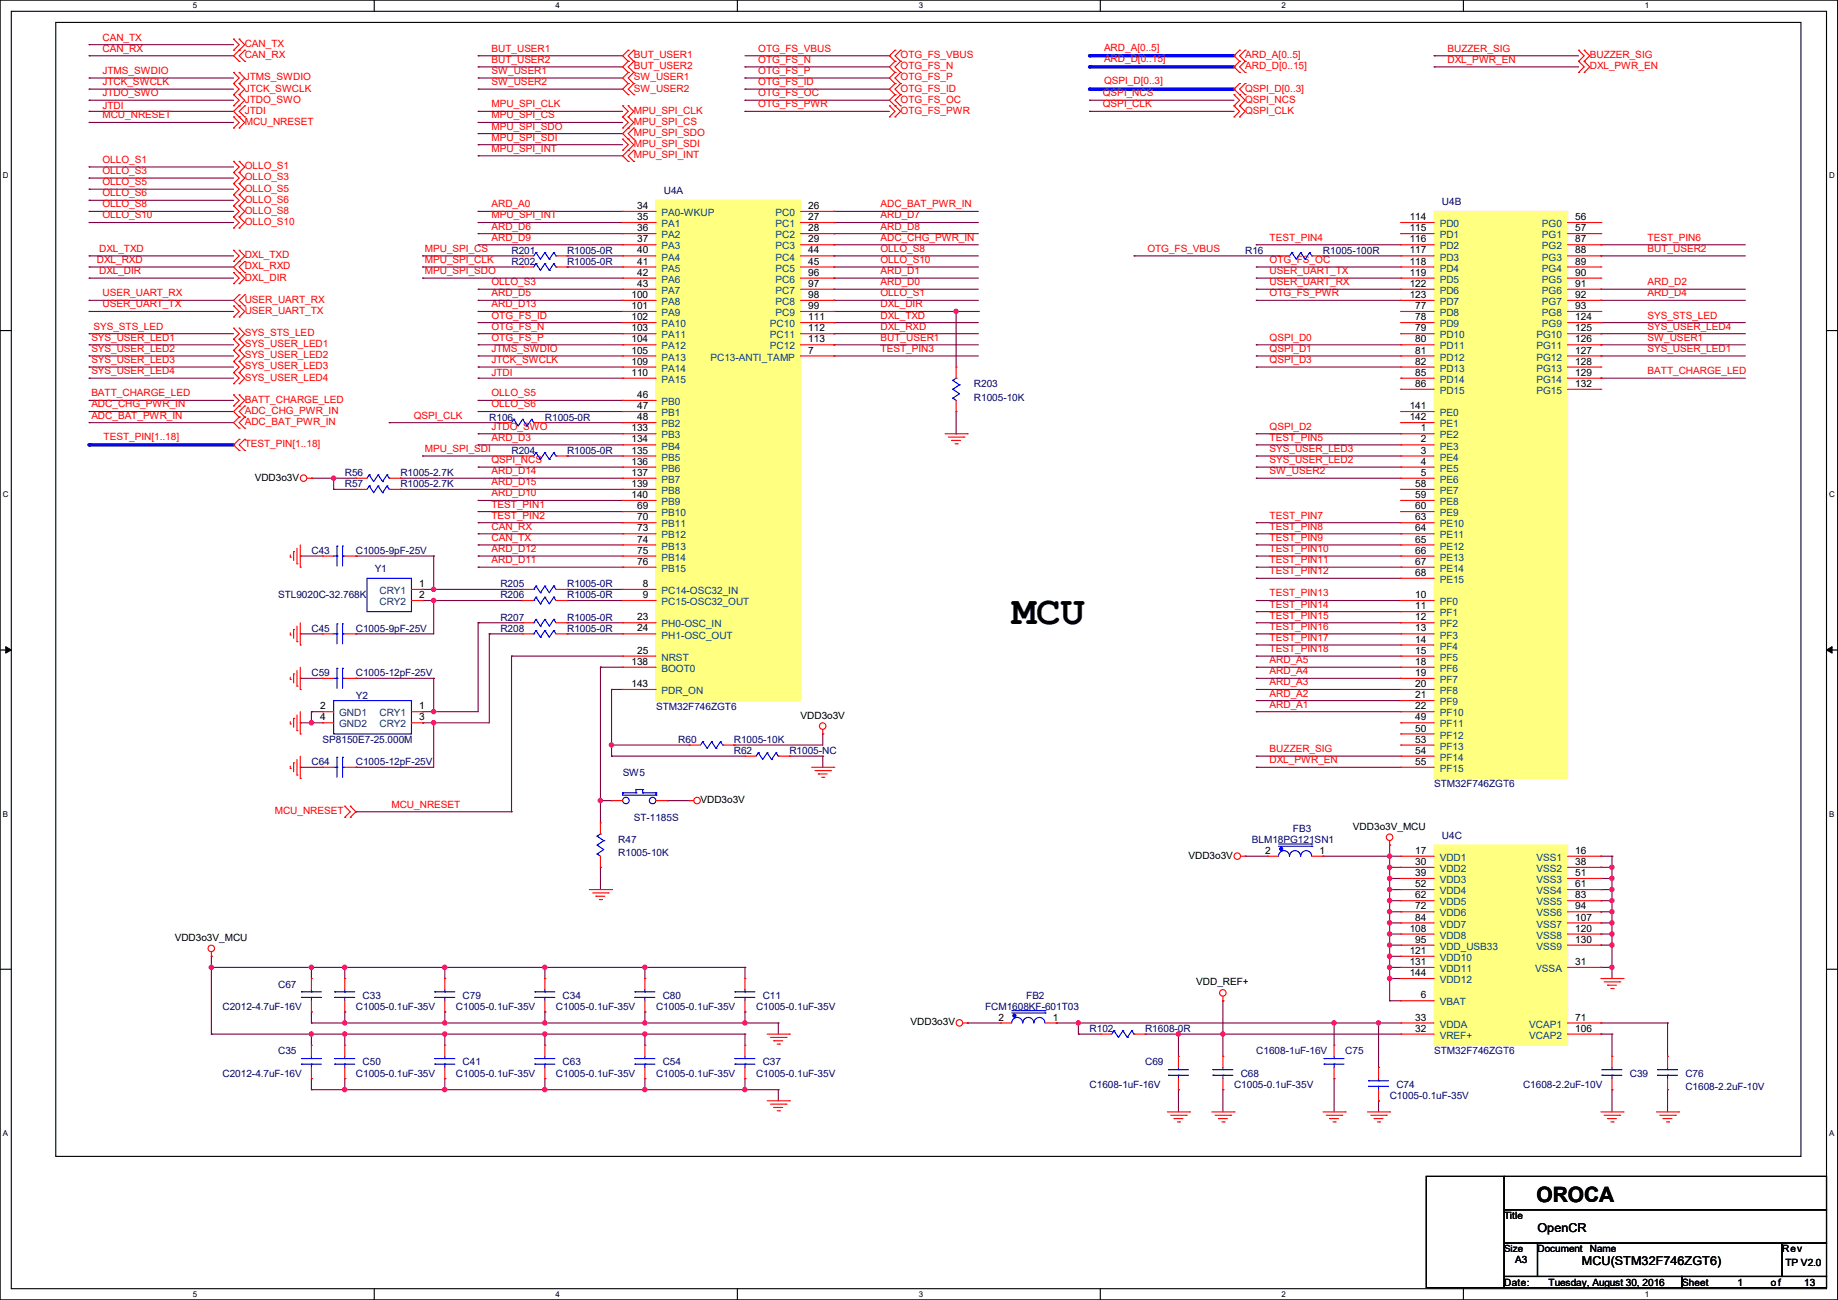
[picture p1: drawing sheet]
<svg xmlns="http://www.w3.org/2000/svg" width="420mm" height="297mm" viewBox="0 0 420 297" stroke-linecap="round" stroke-linejoin="round" font-family="sans-serif">
<defs><g id="words">
<text font-size="9.3" x="231.2" y="142.5">MCU</text>
<text font-size="4.8" x="351.1" y="274.5">OROCA</text>
<g font-size="2.8">
<text x="351.3" y="281.5">OpenCR</text>
<text x="361.5" y="289.1">MCU(STM32F746ZGT6)</text>
</g>
<g font-size="2.3" fill="#f00">
<text x="23.4" y="9.3">CAN_TX</text>
<text x="23.4" y="11.8">CAN_RX</text>
<text x="55.9" y="10.8">CAN_TX</text>
<text x="112.3" y="11.8">BUT_USER1</text>
<text x="173.3" y="11.8">OTG_FS_VBUS</text>
<text x="252.3" y="11.6">ARD_A[0..5]</text>
<text x="330.8" y="11.8">BUZZER_SIG</text>
<text x="23.4" y="16.9">JTMS_SWDIO</text>
<text x="55.9" y="13.3">CAN_RX</text>
<text x="112.3" y="14.4">BUT_USER2</text>
<text x="112.3" y="16.9">SW_USER1</text>
<text x="144.8" y="13.3">BUT_USER1</text>
<text x="144.8" y="15.8">BUT_USER2</text>
<text x="173.3" y="14.4">OTG_FS_N</text>
<text x="173.3" y="16.9">OTG_FS_P</text>
<text x="205.8" y="13.3">OTG_FS_VBUS</text>
<text x="205.8" y="15.8">OTG_FS_N</text>
<text x="252.3" y="14.1">ARD_D[0..15]</text>
<text x="284.5" y="13.3">ARD_A[0..5]</text>
<text x="284.5" y="15.8">ARD_D[0..15]</text>
<text x="330.8" y="14.4">DXL_PWR_EN</text>
<text x="363.3" y="13.3">BUZZER_SIG</text>
<text x="363.3" y="15.8">DXL_PWR_EN</text>
<text x="23.4" y="19.4">JTCK_SWCLK</text>
<text x="23.4" y="22">JTDO_SWO</text>
<text x="55.9" y="18.4">JTMS_SWDIO</text>
<text x="55.9" y="20.9">JTCK_SWCLK</text>
<text x="55.9" y="23.5">JTDO_SWO</text>
<text x="112.3" y="19.4">SW_USER2</text>
<text x="144.8" y="18.4">SW_USER1</text>
<text x="144.8" y="20.9">SW_USER2</text>
<text x="173.3" y="19.4">OTG_FS_ID</text>
<text x="173.3" y="22">OTG_FS_OC</text>
<text x="205.8" y="23.5">OTG_FS_OC</text>
<text x="205.8" y="18.4">OTG_FS_P</text>
<text x="205.8" y="20.9">OTG_FS_ID</text>
<text x="252" y="22">QSPI_NCS</text>
<text x="252.3" y="19.2">QSPI_D[0..3]</text>
<text x="284.5" y="23.5">QSPI_NCS</text>
<text x="284.5" y="20.9">QSPI_D[0..3]</text>
<text x="23.4" y="24.9">JTDI</text>
<text x="23.4" y="27.1">MCU_NRESET</text>
<text x="55.9" y="26">JTDI</text>
<text x="55.9" y="28.5">MCU_NRESET</text>
<text x="112.3" y="27.1">MPU_SPI_CS</text>
<text x="112.3" y="24.5">MPU_SPI_CLK</text>
<text x="112.3" y="29.6">MPU_SPI_SDO</text>
<text x="144.8" y="26">MPU_SPI_CLK</text>
<text x="144.8" y="28.5">MPU_SPI_CS</text>
<text x="173.3" y="24.5">OTG_FS_PWR</text>
<text x="205.8" y="26">OTG_FS_PWR</text>
<text x="252" y="24.5">QSPI_CLK</text>
<text x="284.5" y="26">QSPI_CLK</text>
<text x="112.3" y="32.1">MPU_SPI_SDI</text>
<text x="112.3" y="34.7">MPU_SPI_INT</text>
<text x="144.8" y="31.1">MPU_SPI_SDO</text>
<text x="144.8" y="33.6">MPU_SPI_SDI</text>
<text x="23.4" y="37.2">OLLO_S1</text>
<text x="23.4" y="39.8">OLLO_S3</text>
<text x="55.9" y="38.7">OLLO_S1</text>
<text x="55.9" y="41.2">OLLO_S3</text>
<text x="144.8" y="36.2">MPU_SPI_INT</text>
<text x="23.4" y="42.3">OLLO_S5</text>
<text x="23.4" y="44.8">OLLO_S6</text>
<text x="23.4" y="47.4">OLLO_S8</text>
<text x="55.9" y="43.8">OLLO_S5</text>
<text x="55.9" y="46.3">OLLO_S6</text>
<text x="112.3" y="47.4">ARD_A0</text>
<text x="201.2" y="47.4">ADC_BAT_PWR_IN</text>
<text x="23.4" y="49.9">OLLO_S10</text>
<text x="55.9" y="48.9">OLLO_S8</text>
<text x="55.9" y="51.4">OLLO_S10</text>
<text x="112.3" y="49.9">MPU_SPI_INT</text>
<text x="112.3" y="52.5">ARD_D6</text>
<text x="201.2" y="52.5">ARD_D8</text>
<text x="201.2" y="49.9">ARD_D7</text>
<text x="22.6" y="57.5">DXL_TXD</text>
<text x="55.9" y="59">DXL_TXD</text>
<text x="97.1" y="57.5">MPU_SPI_CS</text>
<text x="112.3" y="55">ARD_D9</text>
<text x="201.2" y="57.5">OLLO_S8</text>
<text x="201.2" y="55">ADC_CHG_PWR_IN</text>
<text x="262.2" y="57.5">OTG_FS_VBUS</text>
<text x="290.1" y="55">TEST_PIN4</text>
<text x="376.5" y="55">TEST_PIN6</text>
<text x="376.5" y="57.5">BUT_USER2</text>
<text x="22.1" y="60.1">DXL_RXD</text>
<text x="22.6" y="62.6">DXL_DIR</text>
<text x="55.9" y="61.6">DXL_RXD</text>
<text x="55.9" y="64.1">DXL_DIR</text>
<text x="97.1" y="60.1">MPU_SPI_CLK</text>
<text x="97.1" y="62.6">MPU_SPI_SDO</text>
<text x="112.3" y="65.2">OLLO_S3</text>
<text x="201.2" y="65.2">ARD_D0</text>
<text x="201.2" y="62.6">ARD_D1</text>
<text x="201.2" y="60.1">OLLO_S10</text>
<text x="290.1" y="60.1">OTG_FS_OC</text>
<text x="290.1" y="62.6">USER_UART_TX</text>
<text x="290.1" y="65.2">USER_UART_RX</text>
<text x="376.5" y="65.2">ARD_D2</text>
<text x="23.4" y="67.7">USER_UART_RX</text>
<text x="23.4" y="70.2">USER_UART_TX</text>
<text x="55.9" y="69.2">USER_UART_RX</text>
<text x="55.9" y="71.7">USER_UART_TX</text>
<text x="112.3" y="70.2">ARD_D13</text>
<text x="112.3" y="67.7">ARD_D5</text>
<text x="201.2" y="70.2">DXL_DIR</text>
<text x="201.2" y="67.7">OLLO_S1</text>
<text x="290.1" y="67.7">OTG_FS_PWR</text>
<text x="376.5" y="67.7">ARD_D4</text>
<text x="20.9" y="77.9">SYS_USER_LED1</text>
<text x="21.4" y="75.3">SYS_STS_LED</text>
<text x="55.9" y="76.8">SYS_STS_LED</text>
<text x="112.3" y="72.8">OTG_FS_ID</text>
<text x="112.3" y="75.3">OTG_FS_N</text>
<text x="112.3" y="77.9">OTG_FS_P</text>
<text x="201.2" y="75.3">DXL_RXD</text>
<text x="201.2" y="72.8">DXL_TXD</text>
<text x="201.2" y="77.9">BUT_USER1</text>
<text x="290.1" y="77.9">QSPI_D0</text>
<text x="376.5" y="77.9">SW_USER1</text>
<text x="376.5" y="72.8">SYS_STS_LED</text>
<text x="376.5" y="75.3">SYS_USER_LED4</text>
<text x="20.9" y="80.4">SYS_USER_LED2</text>
<text x="20.9" y="82.9">SYS_USER_LED3</text>
<text x="55.9" y="79.3">SYS_USER_LED1</text>
<text x="55.9" y="81.9">SYS_USER_LED2</text>
<text x="112.3" y="80.4">JTMS_SWDIO</text>
<text x="112.3" y="82.9">JTCK_SWCLK</text>
<text x="201.2" y="80.4">TEST_PIN3</text>
<text x="290.1" y="80.4">QSPI_D1</text>
<text x="290.1" y="82.9">QSPI_D3</text>
<text x="376.5" y="80.4">SYS_USER_LED1</text>
<text x="20.9" y="85.5">SYS_USER_LED4</text>
<text x="55.9" y="84.4">SYS_USER_LED3</text>
<text x="55.9" y="87">SYS_USER_LED4</text>
<text x="112.3" y="85.9">JTDI</text>
<text x="376.5" y="85.5">BATT_CHARGE_LED</text>
<text x="20.9" y="90.6">BATT_CHARGE_LED</text>
<text x="20.9" y="95.6">ADC_BAT_PWR_IN</text>
<text x="20.9" y="93.1">ADC_CHG_PWR_IN</text>
<text x="55.9" y="92">BATT_CHARGE_LED</text>
<text x="55.9" y="94.6">ADC_CHG_PWR_IN</text>
<text x="94.5" y="95.6">QSPI_CLK</text>
<text x="112.3" y="90.6">OLLO_S5</text>
<text x="112.3" y="93.1">OLLO_S6</text>
<text x="23.7" y="100.5">TEST_PIN[1..18]</text>
<text x="55.9" y="97.1">ADC_BAT_PWR_IN</text>
<text x="112.3" y="100.7">ARD_D3</text>
<text x="112.3" y="98.2">JTDO_SWO</text>
<text x="290.1" y="100.7">TEST_PIN5</text>
<text x="290.1" y="98.2">QSPI_D2</text>
<text x="55.9" y="102.2">TEST_PIN[1..18]</text>
<text x="97.1" y="103.3">MPU_SPI_SDI</text>
<text x="112.3" y="105.8">QSPI_NCS</text>
<text x="290.1" y="103.3">SYS_USER_LED3</text>
<text x="290.1" y="105.8">SYS_USER_LED2</text>
<text x="112.3" y="110.9">ARD_D15</text>
<text x="112.3" y="108.3">ARD_D14</text>
<text x="112.3" y="113.4">ARD_D10</text>
<text x="290.1" y="108.3">SW_USER2</text>
<text x="112.3" y="115.9">TEST_PIN1</text>
<text x="112.3" y="118.5">TEST_PIN2</text>
<text x="290.1" y="118.5">TEST_PIN7</text>
<text x="112.3" y="121">CAN_RX</text>
<text x="112.3" y="123.6">CAN_TX</text>
<text x="290.1" y="121">TEST_PIN8</text>
<text x="290.1" y="123.6">TEST_PIN9</text>
<text x="112.3" y="128.7">ARD_D11</text>
<text x="112.3" y="126.1">ARD_D12</text>
<text x="290.1" y="126.1">TEST_PIN10</text>
<text x="290.1" y="128.7">TEST_PIN11</text>
<text x="290.1" y="131.2">TEST_PIN12</text>
<text x="290.1" y="136.3">TEST_PIN13</text>
<text x="290.1" y="138.8">TEST_PIN14</text>
<text x="290.1" y="141.4">TEST_PIN15</text>
<text x="290.1" y="143.9">TEST_PIN16</text>
<text x="290.1" y="146.4">TEST_PIN17</text>
<text x="290.1" y="149">TEST_PIN18</text>
<text x="290.1" y="154">ARD_A4</text>
<text x="290.1" y="151.5">ARD_A5</text>
<text x="290.1" y="161.7">ARD_A1</text>
<text x="290.1" y="159.1">ARD_A2</text>
<text x="290.1" y="156.6">ARD_A3</text>
<text x="290.1" y="171.8">BUZZER_SIG</text>
<text x="290.1" y="174.4">DXL_PWR_EN</text>
<text x="89.5" y="184.5">MCU_NRESET</text>
<text x="62.8" y="186">MCU_NRESET</text>
</g>
<g font-size="2.3">
<text x="145.6" y="47.8">34</text>
<text x="184.7" y="47.8">26</text>
<text x="145.6" y="50.3">35</text>
<text x="145.6" y="52.8">36</text>
<text x="184.7" y="50.3">27</text>
<text x="184.7" y="52.8">28</text>
<text x="322.1" y="50.3">114</text>
<text x="322.1" y="52.8">115</text>
<text x="360" y="50.3">56</text>
<text x="360" y="52.8">57</text>
<text x="145.6" y="55.4">37</text>
<text x="145.6" y="57.9">40</text>
<text x="184.7" y="55.4">29</text>
<text x="184.7" y="57.9">44</text>
<text x="322.1" y="55.4">116</text>
<text x="322.1" y="57.9">117</text>
<text x="360" y="55.4">87</text>
<text x="360" y="57.9">88</text>
<text x="145.6" y="60.5">41</text>
<text x="145.6" y="63">42</text>
<text x="145.6" y="65.5">43</text>
<text x="184.7" y="60.5">45</text>
<text x="184.7" y="63">96</text>
<text x="184.7" y="65.5">97</text>
<text x="322.1" y="60.5">118</text>
<text x="322.1" y="63">119</text>
<text x="322.1" y="65.5">122</text>
<text x="360" y="60.5">89</text>
<text x="360" y="63">90</text>
<text x="360" y="65.5">91</text>
<text x="144.3" y="68.1">100</text>
<text x="144.3" y="70.6">101</text>
<text x="184.7" y="68.1">98</text>
<text x="184.7" y="70.6">99</text>
<text x="322.1" y="68.1">123</text>
<text x="323.4" y="70.6">77</text>
<text x="360" y="68.1">92</text>
<text x="360" y="70.6">93</text>
<text x="144.3" y="73.2">102</text>
<text x="144.3" y="75.7">103</text>
<text x="184.7" y="73.2">111</text>
<text x="184.7" y="75.7">112</text>
<text x="323.4" y="73.2">78</text>
<text x="323.4" y="75.7">79</text>
<text x="360" y="73.2">124</text>
<text x="360" y="75.7">125</text>
<text x="144.3" y="78.2">104</text>
<text x="144.3" y="80.8">105</text>
<text x="144.3" y="83.3">109</text>
<text x="184.7" y="78.2">113</text>
<text x="184.7" y="80.8">7</text>
<text x="323.4" y="78.2">80</text>
<text x="323.4" y="80.8">81</text>
<text x="323.4" y="83.3">82</text>
<text x="360" y="78.2">126</text>
<text x="360" y="80.8">127</text>
<text x="360" y="83.3">128</text>
<text x="144.3" y="85.9">110</text>
<text x="323.4" y="85.9">85</text>
<text x="323.4" y="88.4">86</text>
<text x="360" y="85.9">129</text>
<text x="360" y="88.4">132</text>
<text x="145.6" y="90.9">46</text>
<text x="145.6" y="93.5">47</text>
<text x="322.1" y="93.5">141</text>
<text x="144.3" y="98.6">133</text>
<text x="144.3" y="101.1">134</text>
<text x="145.6" y="96">48</text>
<text x="322.1" y="96">142</text>
<text x="324.7" y="98.6">1</text>
<text x="324.7" y="101.1">2</text>
<text x="144.3" y="103.6">135</text>
<text x="144.3" y="106.2">136</text>
<text x="324.7" y="103.6">3</text>
<text x="324.7" y="106.2">4</text>
<text x="58.2" y="109.8">VDD3o3V</text>
<text x="144.3" y="108.7">137</text>
<text x="144.3" y="111.3">139</text>
<text x="144.3" y="113.8">140</text>
<text x="323.4" y="111.3">58</text>
<text x="323.4" y="113.8">59</text>
<text x="324.7" y="108.7">5</text>
<text x="145.6" y="116.3">69</text>
<text x="145.6" y="118.9">70</text>
<text x="323.4" y="116.3">60</text>
<text x="323.4" y="118.9">63</text>
<text x="145.6" y="121.4">73</text>
<text x="145.6" y="124">74</text>
<text x="323.4" y="121.4">64</text>
<text x="323.4" y="124">65</text>
<text x="145.6" y="126.5">75</text>
<text x="145.6" y="129">76</text>
<text x="323.4" y="126.5">66</text>
<text x="323.4" y="129">67</text>
<text x="323.4" y="131.6">68</text>
<text x="95.8" y="134.1">1</text>
<text x="95.8" y="136.7">2</text>
<text x="146.9" y="134.1">8</text>
<text x="146.9" y="136.7">9</text>
<text x="323.4" y="136.7">10</text>
<text x="145.6" y="141.7">23</text>
<text x="323.4" y="139.2">11</text>
<text x="323.4" y="141.7">12</text>
<text x="145.6" y="144.3">24</text>
<text x="145.6" y="149.4">25</text>
<text x="323.4" y="144.3">13</text>
<text x="323.4" y="146.8">14</text>
<text x="323.4" y="149.4">15</text>
<text x="144.3" y="151.9">138</text>
<text x="323.4" y="151.9">18</text>
<text x="323.4" y="154.4">19</text>
<text x="144.3" y="157">143</text>
<text x="323.4" y="157">20</text>
<text x="323.4" y="159.5">21</text>
<text x="73.2" y="162.1">2</text>
<text x="73.2" y="164.6">4</text>
<text x="95.8" y="162.1">1</text>
<text x="95.8" y="164.6">3</text>
<text x="182.9" y="164.2">VDD3o3V</text>
<text x="323.4" y="162.1">22</text>
<text x="323.4" y="164.6">49</text>
<text x="323.4" y="167.1">50</text>
<text x="323.4" y="169.7">53</text>
<text x="323.4" y="172.2">54</text>
<text x="323.4" y="174.8">55</text>
<text x="160.1" y="183.5">VDD3o3V</text>
<text x="309.2" y="189.6">VDD3o3V_MCU</text>
<text x="271.6" y="196.2">VDD3o3V</text>
<text x="289.1" y="195.1">2</text>
<text x="301.5" y="195.1">1</text>
<text x="323.4" y="195.1">17</text>
<text x="323.4" y="197.6">30</text>
<text x="360" y="195.1">16</text>
<text x="360" y="197.6">38</text>
<text x="323.4" y="200.2">39</text>
<text x="323.4" y="202.7">52</text>
<text x="360" y="200.2">51</text>
<text x="360" y="202.7">61</text>
<text x="323.4" y="205.2">62</text>
<text x="323.4" y="207.8">72</text>
<text x="360" y="205.2">83</text>
<text x="360" y="207.8">94</text>
<text x="39.9" y="215">VDD3o3V_MCU</text>
<text x="322.1" y="212.9">108</text>
<text x="323.4" y="210.3">84</text>
<text x="323.4" y="215.4">95</text>
<text x="360" y="210.3">107</text>
<text x="360" y="212.9">120</text>
<text x="360" y="215.4">130</text>
<text x="322.1" y="217.9">121</text>
<text x="322.1" y="220.5">131</text>
<text x="360" y="220.5">31</text>
<text x="273.3" y="225.1">VDD_REF+</text>
<text x="322.1" y="223">144</text>
<text x="228.1" y="233.2">2</text>
<text x="240.6" y="233.2">1</text>
<text x="323.4" y="233.2">33</text>
<text x="324.7" y="228.1">6</text>
<text x="360" y="233.2">71</text>
<text x="208.1" y="234.3">VDD3o3V</text>
<text x="323.4" y="235.7">32</text>
<text x="360" y="235.7">106</text>
<text x="343.7" y="278.5">Title</text>
<text x="351.3" y="286.1">Document</text>
<text x="363.3" y="286.1">Name</text>
<text x="407.2" y="286.1">Rev</text>
<text x="343.7" y="293.7">Date:</text>
<text x="346.2" y="288.6">A3</text>
<text x="353.9" y="293.7">Tuesday, August 30, 2016</text>
<text x="384.3" y="293.7">Sheet</text>
<text x="397" y="293.7">1</text>
<text x="404.7" y="293.7">of</text>
<text x="408" y="289.1">TP V2.0</text>
<text x="412.3" y="293.7">13</text>
</g>
<g font-size="2.3" fill="#000080">
<text x="151.7" y="44.3">U4A</text>
<text x="329.5" y="46.8">U4B</text>
<text x="116.9" y="58">R201</text>
<text x="129.6" y="58">R1005-0R</text>
<text x="284.5" y="58">R16</text>
<text x="302.3" y="58">R1005-100R</text>
<text x="116.9" y="60.5">R202</text>
<text x="129.6" y="60.5">R1005-0R</text>
<text x="222.5" y="88.5">R203</text>
<text x="222.5" y="91.5">R1005-10K</text>
<text x="111.8" y="96.1">R106</text>
<text x="124.5" y="96.1">R1005-0R</text>
<text x="116.9" y="103.7">R204</text>
<text x="129.6" y="103.7">R1005-0R</text>
<text x="78.8" y="108.8">R56</text>
<text x="78.8" y="111.3">R57</text>
<text x="91.5" y="108.8">R1005-2.7K</text>
<text x="91.5" y="111.3">R1005-2.7K</text>
<text x="71.2" y="126.6">C43</text>
<text x="81.3" y="126.6">C1005-9pF-25V</text>
<text x="85.6" y="130.6">Y1</text>
<text x="63.5" y="136.7">STL9020C-32.768K</text>
<text x="114.3" y="136.7">R206</text>
<text x="114.3" y="134.2">R205</text>
<text x="129.6" y="136.7">R1005-0R</text>
<text x="129.6" y="134.2">R1005-0R</text>
<text x="114.3" y="141.8">R207</text>
<text x="129.6" y="141.8">R1005-0R</text>
<text x="71.2" y="144.4">C45</text>
<text x="81.3" y="144.4">C1005-9pF-25V</text>
<text x="114.3" y="144.4">R208</text>
<text x="129.6" y="144.4">R1005-0R</text>
<text x="71.2" y="154.5">C59</text>
<text x="81.3" y="154.5">C1005-12pF-25V</text>
<text x="81.3" y="159.6">Y2</text>
<text x="149.9" y="162.1">STM32F746ZGT6</text>
<text x="73.7" y="169.8">SP8150E7-25.000M</text>
<text x="155" y="169.8">R60</text>
<text x="167.7" y="172.3">R62</text>
<text x="167.7" y="169.8">R1005-10K</text>
<text x="180.4" y="172.3">R1005-NC</text>
<text x="71.2" y="174.8">C64</text>
<text x="81.3" y="174.8">C1005-12pF-25V</text>
<text x="142.3" y="177.4">SW5</text>
<text x="327.7" y="179.9">STM32F746ZGT6</text>
<text x="144.8" y="187.5">ST-1185S</text>
<text x="295.4" y="190.1">FB3</text>
<text x="329.5" y="191.6">U4C</text>
<text x="141.3" y="192.6">R47</text>
<text x="141.3" y="195.7">R1005-10K</text>
<text x="286" y="192.6">BLM18PG121SN1</text>
<text x="63.5" y="225.6">C67</text>
<text x="50.8" y="230.7">C2012-4.7uF-16V</text>
<text x="81.3" y="230.7">C1005-0.1uF-35V</text>
<text x="82.8" y="228.2">C33</text>
<text x="104.2" y="230.7">C1005-0.1uF-35V</text>
<text x="105.7" y="228.2">C79</text>
<text x="127" y="230.7">C1005-0.1uF-35V</text>
<text x="128.6" y="228.2">C34</text>
<text x="149.9" y="230.7">C1005-0.1uF-35V</text>
<text x="151.4" y="228.2">C80</text>
<text x="172.8" y="230.7">C1005-0.1uF-35V</text>
<text x="174.3" y="228.2">C11</text>
<text x="225.1" y="230.7">FCM1608KF-601T03</text>
<text x="234.5" y="228.2">FB2</text>
<text x="249" y="235.8">R102</text>
<text x="261.7" y="235.8">R1608-0R</text>
<text x="50.8" y="246">C2012-4.7uF-16V</text>
<text x="63.5" y="240.9">C35</text>
<text x="81.3" y="246">C1005-0.1uF-35V</text>
<text x="82.8" y="243.4">C50</text>
<text x="104.2" y="246">C1005-0.1uF-35V</text>
<text x="105.7" y="243.4">C41</text>
<text x="127" y="246">C1005-0.1uF-35V</text>
<text x="128.6" y="243.4">C63</text>
<text x="149.9" y="246">C1005-0.1uF-35V</text>
<text x="151.4" y="243.4">C54</text>
<text x="172.8" y="246">C1005-0.1uF-35V</text>
<text x="174.3" y="243.4">C37</text>
<text x="261.7" y="243.4">C69</text>
<text x="283.5" y="246">C68</text>
<text x="287.1" y="240.9">C1608-1uF-16V</text>
<text x="307.4" y="240.9">C75</text>
<text x="327.7" y="240.9">STM32F746ZGT6</text>
<text x="372.4" y="246">C39</text>
<text x="385.1" y="246">C76</text>
<text x="249" y="248.5">C1608-1uF-16V</text>
<text x="282" y="248.5">C1005-0.1uF-35V</text>
<text x="317.5" y="251">C1005-0.1uF-35V</text>
<text x="319.1" y="248.5">C74</text>
<text x="348" y="248.5">C1608-2.2uF-10V</text>
<text x="385.1" y="249">C1608-2.2uF-10V</text>
</g>
<g font-size="2.3" fill="#004080">
<text x="151.2" y="49.4">PA0-WKUP</text>
<text x="151.2" y="51.9">PA1</text>
<text x="177.2" y="49.4">PC0</text>
<text x="177.2" y="51.9">PC1</text>
<text x="329" y="51.9">PD0</text>
<text x="352.3" y="51.9">PG0</text>
<text x="151.2" y="54.4">PA2</text>
<text x="151.2" y="57">PA3</text>
<text x="151.2" y="59.5">PA4</text>
<text x="177.2" y="54.4">PC2</text>
<text x="177.2" y="57">PC3</text>
<text x="177.2" y="59.5">PC4</text>
<text x="329" y="54.4">PD1</text>
<text x="329" y="57">PD2</text>
<text x="329" y="59.5">PD3</text>
<text x="352.3" y="54.4">PG1</text>
<text x="352.3" y="57">PG2</text>
<text x="352.3" y="59.5">PG3</text>
<text x="151.2" y="62.1">PA5</text>
<text x="151.2" y="64.6">PA6</text>
<text x="177.2" y="62.1">PC5</text>
<text x="177.2" y="64.6">PC6</text>
<text x="329" y="62.1">PD4</text>
<text x="329" y="64.6">PD5</text>
<text x="352.3" y="62.1">PG4</text>
<text x="352.3" y="64.6">PG5</text>
<text x="151.2" y="67.1">PA7</text>
<text x="151.2" y="69.7">PA8</text>
<text x="177.2" y="67.1">PC7</text>
<text x="177.2" y="69.7">PC8</text>
<text x="329" y="67.1">PD6</text>
<text x="329" y="69.7">PD7</text>
<text x="352.3" y="67.1">PG6</text>
<text x="352.3" y="69.7">PG7</text>
<text x="151.2" y="72.2">PA9</text>
<text x="151.2" y="74.8">PA10</text>
<text x="151.2" y="77.3">PA11</text>
<text x="175.9" y="74.8">PC10</text>
<text x="175.9" y="77.3">PC11</text>
<text x="177.2" y="72.2">PC9</text>
<text x="329" y="72.2">PD8</text>
<text x="329" y="74.8">PD9</text>
<text x="329" y="77.3">PD10</text>
<text x="351.1" y="77.3">PG10</text>
<text x="352.3" y="72.2">PG8</text>
<text x="352.3" y="74.8">PG9</text>
<text x="151.2" y="79.8">PA12</text>
<text x="151.2" y="82.4">PA13</text>
<text x="162.4" y="82.4">PC13-ANTI_TAMP</text>
<text x="175.9" y="79.8">PC12</text>
<text x="329" y="79.8">PD11</text>
<text x="329" y="82.4">PD12</text>
<text x="351.1" y="79.8">PG11</text>
<text x="351.1" y="82.4">PG12</text>
<text x="151.2" y="84.9">PA14</text>
<text x="151.2" y="87.5">PA15</text>
<text x="329" y="84.9">PD13</text>
<text x="329" y="87.5">PD14</text>
<text x="351.1" y="84.9">PG13</text>
<text x="351.1" y="87.5">PG14</text>
<text x="151.2" y="92.5">PB0</text>
<text x="151.2" y="95.1">PB1</text>
<text x="329" y="90">PD15</text>
<text x="329" y="95.1">PE0</text>
<text x="351.1" y="90">PG15</text>
<text x="151.2" y="97.6">PB2</text>
<text x="151.2" y="100.2">PB3</text>
<text x="329" y="97.6">PE1</text>
<text x="329" y="100.2">PE2</text>
<text x="151.2" y="102.7">PB4</text>
<text x="151.2" y="105.2">PB5</text>
<text x="151.2" y="107.8">PB6</text>
<text x="329" y="102.7">PE3</text>
<text x="329" y="105.2">PE4</text>
<text x="329" y="107.8">PE5</text>
<text x="151.2" y="110.3">PB7</text>
<text x="151.2" y="112.9">PB8</text>
<text x="329" y="110.3">PE6</text>
<text x="329" y="112.9">PE7</text>
<text x="151.2" y="115.4">PB9</text>
<text x="151.2" y="117.9">PB10</text>
<text x="329" y="115.4">PE8</text>
<text x="329" y="117.9">PE9</text>
<text x="151.2" y="120.5">PB11</text>
<text x="151.2" y="123">PB12</text>
<text x="151.2" y="125.6">PB13</text>
<text x="329" y="120.5">PE10</text>
<text x="329" y="123">PE11</text>
<text x="329" y="125.6">PE12</text>
<text x="151.2" y="128.1">PB14</text>
<text x="151.2" y="130.6">PB15</text>
<text x="329" y="128.1">PE13</text>
<text x="329" y="130.6">PE14</text>
<text x="86.7" y="135.7">CRY1</text>
<text x="151.2" y="135.7">PC14-OSC32_IN</text>
<text x="329" y="133.2">PE15</text>
<text x="86.7" y="138.3">CRY2</text>
<text x="151.2" y="138.3">PC15-OSC32_OUT</text>
<text x="151.2" y="143.3">PH0-OSC_IN</text>
<text x="329" y="138.3">PF0</text>
<text x="329" y="140.8">PF1</text>
<text x="329" y="143.3">PF2</text>
<text x="151.2" y="145.9">PH1-OSC_OUT</text>
<text x="329" y="145.9">PF3</text>
<text x="329" y="148.4">PF4</text>
<text x="151.2" y="151">NRST</text>
<text x="151.2" y="153.5">BOOT0</text>
<text x="329" y="151">PF5</text>
<text x="329" y="153.5">PF6</text>
<text x="151.2" y="158.6">PDR_ON</text>
<text x="329" y="156">PF7</text>
<text x="329" y="158.6">PF8</text>
<text x="329" y="161.1">PF9</text>
<text x="77.5" y="163.7">GND1</text>
<text x="77.5" y="166.2">GND2</text>
<text x="86.7" y="163.7">CRY1</text>
<text x="86.7" y="166.2">CRY2</text>
<text x="329" y="163.7">PF10</text>
<text x="329" y="166.2">PF11</text>
<text x="329" y="168.7">PF12</text>
<text x="329" y="171.3">PF13</text>
<text x="329" y="173.8">PF14</text>
<text x="329" y="176.4">PF15</text>
<text x="329" y="196.7">VDD1</text>
<text x="351.1" y="196.7">VSS1</text>
<text x="329" y="199.2">VDD2</text>
<text x="329" y="201.8">VDD3</text>
<text x="351.1" y="199.2">VSS2</text>
<text x="351.1" y="201.8">VSS3</text>
<text x="329" y="204.3">VDD4</text>
<text x="329" y="206.8">VDD5</text>
<text x="329" y="209.4">VDD6</text>
<text x="351.1" y="204.3">VSS4</text>
<text x="351.1" y="206.8">VSS5</text>
<text x="351.1" y="209.4">VSS6</text>
<text x="329" y="211.9">VDD7</text>
<text x="329" y="214.5">VDD8</text>
<text x="351.1" y="211.9">VSS7</text>
<text x="351.1" y="214.5">VSS8</text>
<text x="329" y="217">VDD_USB33</text>
<text x="329" y="219.5">VDD10</text>
<text x="351.1" y="217">VSS9</text>
<text x="329" y="222.1">VDD11</text>
<text x="329" y="224.6">VDD12</text>
<text x="350.8" y="222.1">VSSA</text>
<text x="329" y="229.7">VBAT</text>
<text x="329" y="234.8">VDDA</text>
<text x="329" y="237.3">VREF+</text>
<text x="349.4" y="234.8">VCAP1</text>
<text x="349.4" y="237.3">VCAP2</text>
</g>
<text font-size="2.2" x="343.7" y="286">Size</text>
<g font-size="1.8">
<text x="44" y="1.9">5</text>
<text x="127" y="1.9">4</text>
<text x="209.9" y="1.9">3</text>
<text x="292.9" y="1.9">2</text>
<text x="375.8" y="1.9">1</text>
<text x=".7" y="40.6">D</text>
<text x="418" y="40.6">D</text>
<text x=".7" y="113.6">C</text>
<text x="418" y="113.6">C</text>
<text x=".7" y="186.6">B</text>
<text x="418" y="186.6">B</text>
<text x=".7" y="259.5">A</text>
<text x="418" y="259.5">A</text>
<text x="44" y="296.3">5</text>
<text x="127" y="296.3">4</text>
<text x="209.9" y="296.3">3</text>
<text x="292.9" y="296.3">2</text>
<text x="375.8" y="296.3">1</text>
</g>
</g></defs>
<path d="M0 0h419.9v297h-419.9zM2.6 2.6h414.8v291.8h-414.8z" fill="none" stroke="#000" stroke-width=".25"/>
<g fill="#fff">
<path d="M44 .3h1v2h-1z"/>
<path d="M44 294.7h1v2h-1z"/>
</g>
<path d="M85.5 0v2.6M85.5 294.4v2.6" fill="none" stroke="#000" stroke-width=".25"/>
<g fill="#fff">
<path d="M127 .3h.9v2h-.9z"/>
<path d="M127 294.7h.9v2h-.9z"/>
</g>
<path d="M168.5 0v2.6M168.5 294.4v2.6" fill="none" stroke="#000" stroke-width=".25"/>
<g fill="#fff">
<path d="M209.9 .3h1v2h-1z"/>
<path d="M209.9 294.7h1v2h-1z"/>
</g>
<path d="M251.4 0v2.6M251.4 294.4v2.6" fill="none" stroke="#000" stroke-width=".25"/>
<g fill="#fff">
<path d="M292.9 .3h.9v2h-.9z"/>
<path d="M292.9 294.7h.9v2h-.9z"/>
</g>
<path d="M334.4 0v2.6M334.4 294.4v2.6" fill="none" stroke="#000" stroke-width=".25"/>
<g fill="#fff">
<path d="M375.8 .3h1v2h-1z"/>
<path d="M375.8 294.7h1v2h-1z"/>
<path d="M.7 39h1.2v2h-1.2z"/>
<path d="M418 39h1.3v2h-1.3z"/>
<path d="M.7 112h1.2v2h-1.2z"/>
<path d="M418 112h1.3v2h-1.3z"/>
</g>
<path d="M0 75.5h2.6M417.4 75.5h2.5" fill="none" stroke="#000" stroke-width=".25"/>
<g fill="#fff">
<path d="M.7 185h1.2v1.9h-1.2z"/>
<path d="M418 185h1.2v1.9h-1.2z"/>
</g>
<path d="M0 148.5h2.6M417.4 148.5h2.5" fill="none" stroke="#000" stroke-width=".25"/>
<path d="M1.3 147.7l1.3 .8-1.3 .7zM417.4 148.5l1.2-.8v1.5z" fill="#000" stroke="#000" stroke-width=".23"/>
<g fill="#fff">
<path d="M.7 257.9h1.2v2h-1.2z"/>
<path d="M418 257.9h1.2v2h-1.2z"/>
</g>
<path d="M12.7 5.1h398.8v259.1h-398.8zM0 221.4h2.6M417.4 221.4h2.5" fill="none" stroke="#000" stroke-width=".25"/>
<g fill="none" stroke="#800040" stroke-width=".25">
<path d="M68.6 127h.1M68.6 127h5.1M81.3 127h.1M81.3 127h17.8M96.6 134.7h.1M96.6 137.2h.1M96.6 137.2h2.5M99.1 137.2h.1M99.1 127h.1M99.1 127v7.7h-2.5M99.1 137.2v7.6h-17.8M68.6 144.8h.1"/>
<path d="M68.6 155h.1M68.6 144.8h5.1M68.6 155h5.1M81.3 144.8h.1M81.3 155h.1M81.3 155h17.8M99.1 155h.1M99.1 155v7.6M109.3 142.3h.1M109.3 142.3v20.3h-12.7M111.8 144.8h.1M111.8 144.8v20.3h-15.2"/>
<path d="M116.9 149.9h.1M116.9 149.9v35.6M116.9 149.9h25.4M137.2 152.4h.1M137.2 152.4v35.6M137.2 152.4h5.1M139.7 157.5h.1M139.7 157.5h2.6M139.7 157.5v15.3M68.6 175.3h.1M68.6 165.1h.1M68.6 165.1h5.1"/>
<path d="M68.6 175.3h5.1M71.2 162.6h.1M71.2 165.1h.1M71.2 162.6h2.5M71.2 162.6v2.5M81.3 175.3h.1M96.6 162.6h.1M96.6 165.1h.1M99.1 162.6h.1M99.1 165.1h.1M99.1 165.1v10.2h-17.8M139.7 170.2h.1"/>
<path d="M139.7 172.8h.1M139.7 170.2h17.8M139.7 172.8h30.5M167.7 170.2h.1M180.4 172.8h.1M180.4 172.8h7.6M188 172.8h.1M188 167.7h.1M188 167.7v2.5h-20.3M188 172.8v2.5M81.3 185.5h.1M81.3 185.5h35.6"/>
<path d="M116.9 185.5h.1M137.2 198.2h.1M137.2 182.9h.1M137.2 198.2v5M137.2 182.9h2.5M152.4 182.9h.1M152.4 182.9h5.1M284.5 195.6h.1M284.5 195.6h5.1M302.3 195.6h.1M302.3 195.6h17.8M317.5 193.1h.1"/>
<path d="M317.5 195.6h.1M317.5 198.2h.1M317.5 198.2h2.6M317.5 193.1v35.5M365.8 195.6h.1M365.8 198.2h.1M365.8 195.6h2.5M365.8 198.2h2.5M368.3 195.6h.1M368.3 198.2h.1M368.3 195.6v28M48.3 218.5h.1"/>
<path d="M48.3 218.5v17.8M317.5 200.7h.1M317.5 203.2h.1M317.5 205.8h.1M317.5 208.3h.1M317.5 210.9h.1M317.5 213.4h.1M317.5 215.9h.1M317.5 218.5h.1M317.5 215.9h2.6M317.5 213.4h2.6M317.5 210.9h2.6"/>
<path d="M317.5 208.3h2.6M317.5 205.8h2.6M317.5 203.2h2.6M317.5 200.7h2.6M317.5 218.5h2.6M365.8 215.9h.1M365.8 213.4h.1M365.8 210.9h.1M365.8 208.3h.1M365.8 205.8h.1M365.8 203.2h.1M365.8 200.7h.1"/>
<path d="M365.8 215.9h2.5M365.8 213.4h2.5M365.8 210.9h2.5M365.8 208.3h2.5M365.8 205.8h2.5M365.8 203.2h2.5M365.8 200.7h2.5M368.3 215.9h.1M368.3 213.4h.1M368.3 210.9h.1M368.3 208.3h.1M368.3 205.8h.1"/>
<path d="M368.3 203.2h.1M368.3 200.7h.1M48.3 236.3h.1M48.3 221h.1M48.3 236.3h121.9M48.3 221h121.9M71.2 236.3h.1M71.2 221h.1M71.2 231.2h.1M71.2 233.7h.1M71.2 221v2.6M71.2 231.2v2.5"/>
<path d="M71.2 236.3v2.5M71.2 233.7h106.6M78.8 236.3h.1M78.8 221h.1M78.8 231.2h.1M78.8 233.7h.1M78.8 221v2.6M78.8 231.2v2.5M78.8 236.3v2.5M101.6 236.3h.1M101.6 221h.1M101.6 231.2h.1"/>
<path d="M101.6 233.7h.1M101.6 221v2.6M101.6 231.2v2.5M101.6 236.3v2.5M124.5 236.3h.1M124.5 221h.1M124.5 231.2h.1M124.5 233.7h.1M124.5 221v2.6M124.5 231.2v2.5M124.5 236.3v2.5M147.4 236.3h.1"/>
<path d="M147.4 221h.1M147.4 231.2h.1M147.4 233.7h.1M147.4 221v2.6M147.4 231.2v2.5M147.4 236.3v2.5M170.2 236.3h.1M170.2 221h.1M170.2 231.2h.1M170.2 233.7h.1M170.2 221v2.6M170.2 231.2v2.5"/>
<path d="M170.2 236.3v2.5M177.8 233.7h.1M177.8 233.7v2.6M221 233.7h.1M221 233.7h7.6M241.3 233.7h.1M241.3 233.7h78.8M246.4 236.3h.1M246.4 233.7h.1M246.4 236.3h5.1M246.4 233.7v2.6M261.7 236.3h.1"/>
<path d="M261.7 236.3h58.4M269.3 236.3h.1M269.3 236.3v5M279.4 236.3h.1M279.4 228.6h.1M279.4 228.6v12.7M304.8 233.7h.1M304.8 233.7v5.1M315 233.7h.1M315 233.7v10.2M317.5 223.6h.1M317.5 221h.1"/>
<path d="M317.5 228.6h.1M317.5 221h2.6M317.5 223.6h2.6M317.5 228.6h2.6M365.8 236.3h.1M365.8 233.7h.1M365.8 221h.1M365.8 236.3h2.5M365.8 233.7h15.2M365.8 221h2.5M368.3 236.3h.1M368.3 221h.1"/>
<path d="M368.3 236.3v5M381 233.7h.1M381 233.7v7.6M71.2 246.4h.1M71.2 249h.1M71.2 246.4v2.6M71.2 249h106.6M78.8 246.4h.1M78.8 249h.1M78.8 246.4v2.6M101.6 246.4h.1M101.6 249h.1"/>
<path d="M101.6 246.4v2.6M124.5 246.4h.1M124.5 249h.1M124.5 246.4v2.6M147.4 246.4h.1M147.4 249h.1M147.4 246.4v2.6M170.2 246.4h.1M170.2 249h.1M170.2 246.4v2.6M177.8 249h.1M177.8 249v2.5"/>
<path d="M269.3 249h.1M269.3 249v5M279.4 249h.1M279.4 249v5M304.8 246.4h.1M304.8 246.4v7.6M315 251.5h.1M315 251.5v2.5M368.3 249h.1M368.3 249v5M381 249h.1M381 249v5"/>
</g>
<g fill="#f0f" stroke="#f0f" stroke-width=".25">
<circle cx="99.1" cy="162.6" r=".49"/>
<circle cx="99.1" cy="165.1" r=".49"/>
<circle cx="71.1" cy="165.1" r=".49"/>
<circle cx="368.3" cy="198.1" r=".49"/>
<circle cx="368.3" cy="221" r=".49"/>
<circle cx="368.3" cy="215.9" r=".49"/>
<circle cx="368.3" cy="213.4" r=".49"/>
<circle cx="368.3" cy="210.8" r=".49"/>
<circle cx="368.3" cy="208.3" r=".49"/>
<circle cx="368.3" cy="205.8" r=".49"/>
<circle cx="368.3" cy="203.2" r=".49"/>
<circle cx="368.3" cy="200.7" r=".49"/>
<circle cx="317.5" cy="198.1" r=".49"/>
<circle cx="317.5" cy="200.7" r=".49"/>
<circle cx="317.5" cy="203.2" r=".49"/>
<circle cx="317.5" cy="208.3" r=".49"/>
<circle cx="317.5" cy="205.8" r=".49"/>
<circle cx="317.5" cy="210.8" r=".49"/>
<circle cx="317.5" cy="213.4" r=".49"/>
<circle cx="317.5" cy="215.9" r=".49"/>
<circle cx="317.5" cy="221" r=".49"/>
<circle cx="317.5" cy="218.5" r=".49"/>
<circle cx="317.5" cy="223.5" r=".49"/>
<circle cx="317.5" cy="195.6" r=".49"/>
<circle cx="315" cy="233.7" r=".49"/>
<circle cx="304.8" cy="233.7" r=".49"/>
<circle cx="246.4" cy="233.7" r=".49"/>
<circle cx="269.3" cy="236.2" r=".49"/>
<circle cx="279.4" cy="236.2" r=".49"/>
<circle cx="71.1" cy="236.2" r=".49"/>
<circle cx="147.3" cy="236.2" r=".49"/>
<circle cx="71.1" cy="221" r=".49"/>
<circle cx="48.3" cy="221" r=".49"/>
<circle cx="78.8" cy="236.2" r=".49"/>
<circle cx="124.5" cy="236.2" r=".49"/>
<circle cx="101.6" cy="236.2" r=".49"/>
<circle cx="147.3" cy="221" r=".49"/>
<circle cx="124.5" cy="221" r=".49"/>
<circle cx="101.6" cy="221" r=".49"/>
<circle cx="78.8" cy="221" r=".49"/>
<circle cx="170.2" cy="233.7" r=".49"/>
<circle cx="147.3" cy="233.7" r=".49"/>
<circle cx="124.5" cy="233.7" r=".49"/>
<circle cx="101.6" cy="233.7" r=".49"/>
<circle cx="78.8" cy="233.7" r=".49"/>
<circle cx="78.8" cy="248.9" r=".49"/>
<circle cx="124.5" cy="248.9" r=".49"/>
<circle cx="101.6" cy="248.9" r=".49"/>
<circle cx="170.2" cy="248.9" r=".49"/>
<circle cx="147.3" cy="248.9" r=".49"/>
<circle cx="137.2" cy="182.9" r=".49"/>
<circle cx="139.7" cy="170.2" r=".49"/>
</g>
<path d="M249 12.7h33" fill="none" stroke="#00f" stroke-width=".76"/>
<circle cx="249" cy="12.7" r=".38" fill="#00f"/>
<path d="M249 15.3h33" fill="none" stroke="#00f" stroke-width=".76"/>
<circle cx="249" cy="15.3" r=".38" fill="#00f"/>
<g fill="none" stroke="#800040" stroke-width=".25">
<path d="M20.4 10.2h.1M20.4 12.7h.1M20.4 17.8h.1M20.4 12.7h33M20.4 17.8h33M20.4 10.2h33M109.3 12.7h.1M109.3 15.3h.1M109.3 17.8h.1M109.3 12.7h33M109.3 15.3h33M109.3 17.8h33"/>
<path d="M170.2 15.3h.1M170.2 17.8h.1M170.2 12.7h33M170.2 15.3h33M170.2 17.8h33M203.2 12.7h.1M20.4 20.4h.1M20.4 22.9h.1M20.4 25.4h.1M20.4 28h.1M20.4 38.1h.1M20.4 20.4h33"/>
<path d="M20.4 22.9h33M20.4 25.4h33M20.4 28h33M20.4 38.1h33M109.3 20.4h.1M109.3 28h.1M109.3 25.4h.1M109.3 33.1h.1M109.3 30.5h.1M109.3 35.6h.1M109.3 20.4h33M109.3 25.4h33"/>
<path d="M109.3 28h33M109.3 33.1h33M109.3 30.5h33M109.3 35.6h33M170.2 20.4h.1M170.2 22.9h.1M170.2 25.4h.1M170.2 20.4h33M170.2 22.9h33M170.2 25.4h33M20.4 40.7h.1M20.4 43.2h.1"/>
<path d="M20.4 45.8h.1M20.4 48.3h.1M20.4 50.8h.1M20.4 58.5h.1M20.4 48.3h33M20.4 58.5h33M20.4 50.8h33M20.4 40.7h33M20.4 43.2h33M20.4 45.8h33M109.3 48.3h.1M109.3 50.8h.1"/>
<path d="M109.3 53.4h.1M109.3 55.9h.1M109.3 48.3h33M109.3 50.8h33M109.3 55.9h33M109.3 53.4h33M190.5 53.4h.1M190.5 50.8h.1M190.5 58.5h.1M190.5 58.5h33.1M190.5 50.8h33.1M190.5 53.4h33.1"/>
<path d="M259.1 58.5h.1M259.1 58.5h33M287.1 55.9h.1M287.1 55.9h33M302.3 58.5h.1M302.3 58.5h17.8M365.8 55.9h.1M365.8 58.5h.1M365.8 58.5h33M365.8 55.9h33M20.4 61h.1M20.4 63.5h.1"/>
<path d="M20.4 68.6h.1M20.4 71.2h.1M20.4 76.2h.1M20.4 63.5h33M20.4 68.6h33M20.4 76.2h33M20.4 61h33M20.4 71.2h33M109.3 73.7h.1M109.3 76.2h.1M109.3 78.8h.1M109.3 71.2h.1"/>
<path d="M109.3 68.6h.1M109.3 66.1h.1M109.3 66.1h33M109.3 68.6h33M109.3 73.7h33M109.3 76.2h33M109.3 78.8h33M109.3 71.2h33M190.5 66.1h.1M190.5 63.5h.1M190.5 76.2h.1M190.5 73.7h.1"/>
<path d="M190.5 78.8h.1M190.5 61h.1M190.5 68.6h.1M190.5 66.1h33.1M190.5 63.5h33.1M190.5 68.6h33.1M190.5 73.7h33.1M190.5 76.2h33.1M190.5 78.8h33.1M190.5 61h33.1M190.5 71.2h28M218.5 71.2h.1"/>
<path d="M287.1 61h.1M287.1 68.6h.1M287.1 63.5h.1M287.1 66.1h.1M287.1 66.1h33M287.1 63.5h33M287.1 68.6h33M287.1 61h33M365.8 66.1h.1M365.8 68.6h.1M365.8 78.8h.1M365.8 73.7h.1"/>
<path d="M365.8 76.2h.1M365.8 66.1h33M365.8 68.6h33M365.8 73.7h33M365.8 76.2h33M365.8 78.8h33M109.3 81.3h.1M109.3 83.9h.1M109.3 86.4h.1M109.3 99.1h.1M109.3 91.5h.1M109.3 94h.1"/>
<path d="M109.3 81.3h33M109.3 83.9h33M109.3 86.4h33M109.3 99.1h33M109.3 91.5h33M109.3 94h33M190.5 81.3h.1M190.5 81.3h33.1M365.8 81.3h.1M365.8 81.3h33M71.2 109.3h.1M71.2 109.3h10.1"/>
<path d="M76.2 111.8h.1M76.2 109.3h.1M76.2 111.8h5.1M76.2 109.3v2.5M91.5 111.8h.1M91.5 109.3h.1M91.5 111.8h50.8M91.5 109.3h50.8M109.3 101.6h.1M109.3 114.3h.1M109.3 116.9h.1M109.3 119.4h.1"/>
<path d="M109.3 101.6h33M109.3 114.3h33M109.3 116.9h33M109.3 119.4h33M287.1 109.3h.1M287.1 104.2h.1M287.1 106.7h.1M287.1 101.6h.1M287.1 101.6h33M287.1 109.3h33M287.1 104.2h33M287.1 106.7h33"/>
<path d="M109.3 129.6h.1M109.3 127h.1M109.3 122h.1M109.3 124.5h.1M109.3 129.6h33M109.3 127h33M109.3 122h33M109.3 124.5h33M287.1 157.5h.1M287.1 155h.1M287.1 152.4h.1M287.1 157.5h33"/>
<path d="M287.1 155h33M287.1 152.4h33M287.1 162.6h.1M287.1 160.1h.1M287.1 162.6h33M287.1 160.1h33"/>
</g>
<g fill="#f0f" stroke="#f0f" stroke-width=".25">
<circle cx="218.5" cy="71.1" r=".49"/>
<circle cx="76.2" cy="109.2" r=".49"/>
</g>
<path d="M20.4 101.6h33" fill="none" stroke="#00f" stroke-width=".76"/>
<circle cx="20.4" cy="101.6" r=".38" fill="#00f"/>
<g fill="none" stroke="#800040" stroke-width=".25">
<path d="M96.6 58.5h.1M96.6 58.5h22.8M129.6 58.5h.1M129.6 58.5h12.7M96.6 61h.1M96.6 63.5h.1M96.6 61h22.8M96.6 63.5h45.7M129.6 61h.1M129.6 61h12.7M96.6 104.2h.1M96.6 104.2h22.8"/>
<path d="M129.6 104.2h.1M129.6 104.2h12.7M99.1 134.7h.1M99.1 137.2h20.3M99.1 134.7h20.3M119.4 137.2h.1M129.6 137.2h.1M129.6 134.7h.1M129.6 137.2h12.7M129.6 134.7h12.7M109.3 142.3h.1M109.3 142.3h10.1"/>
<path d="M111.8 144.8h.1M111.8 144.8h7.6M129.6 144.8h.1M129.6 142.3h.1M129.6 144.8h12.7M129.6 142.3h12.7"/>
</g>
<g fill="#f0f" stroke="#f0f" stroke-width=".25">
<circle cx="99.1" cy="134.6" r=".49"/>
<circle cx="99.1" cy="137.2" r=".49"/>
</g>
<path d="M249 20.4h33" fill="none" stroke="#00f" stroke-width=".76"/>
<circle cx="249" cy="20.4" r=".38" fill="#00f"/>
<g fill="none" stroke="#800040" stroke-width=".25">
<path d="M327.7 12.7h.1M327.7 15.3h.1M327.7 12.7h33M327.7 15.3h33M249 22.9h.1M249 25.4h.1M249 22.9h33M249 25.4h33M190.5 48.3h.1M190.5 55.9h.1M190.5 48.3h33.1M190.5 55.9h33.1"/>
<path d="M20.4 78.8h.1M20.4 78.8h33M218.5 71.2h.1M218.5 71.2v12.7M218.5 71.2h5.1M223.6 71.2h.1M287.1 78.8h.1M287.1 78.8h33M20.4 91.5h.1M20.4 96.6h.1M20.4 94h.1M20.4 81.3h.1"/>
<path d="M20.4 83.9h.1M20.4 86.4h.1M20.4 81.3h33M20.4 83.9h33M20.4 96.6h33M20.4 86.4h33M20.4 91.5h33M20.4 94h33M88.9 96.6h.1M88.9 96.6h25.4M124.5 96.6h.1M124.5 96.6h17.8"/>
<path d="M218.5 99.1h.1M218.5 94v5.1M287.1 81.3h.1M287.1 83.9h.1M287.1 99.1h.1M287.1 81.3h33M287.1 83.9h33M287.1 99.1h33M365.8 86.4h.1M365.8 86.4h33M109.3 106.7h.1M109.3 106.7h33"/>
<path d="M287.1 119.4h.1M287.1 119.4h33M287.1 122h.1M287.1 124.5h.1M287.1 127h.1M287.1 129.6h.1M287.1 132.1h.1M287.1 137.2h.1M287.1 139.7h.1M287.1 122h33M287.1 124.5h33M287.1 127h33"/>
<path d="M287.1 129.6h33M287.1 132.1h33M287.1 137.2h33M287.1 139.7h33M287.1 142.3h.1M287.1 144.8h.1M287.1 147.4h.1M287.1 149.9h.1M287.1 142.3h33M287.1 144.8h33M287.1 147.4h33M287.1 149.9h33"/>
<path d="M287.1 172.8h.1M287.1 175.3h.1M287.1 172.8h33M287.1 175.3h33"/>
</g>
<g fill="none" stroke="#f00" stroke-width=".25">
<path d="M53.4 11.5h.1M53.4 8.9h.1M53.4 19.1h.1M53.4 16.6h.1M53.4 8.9l1.3 1.3-1.3 1.3M53.4 16.6l1.3 1.2-1.3 1.3M53.4 19.1l1.3 1.3-1.3 1.2M54.7 11.5h.1M54.7 8.9h.1M54.7 19.1h.1M54.7 16.6h.1M54.7 14h.1"/>
<path d="M54.7 8.9l1.2 1.3-2.5 2.5 1.3 1.3M54.7 16.6l1.2 1.2-1.2 1.3M54.7 19.1l1.2 1.3-1.2 1.2M55.9 11.5h.1M55.9 14h.1M55.9 11.5l-1.2 1.2 1.2 1.3M143.6 14h.1M143.6 11.5h.1M143.6 16.6h.1M143.6 19.1h.1M143.6 11.5l-1.3 1.2 1.3 1.3M143.6 14l-1.3 1.3 1.3 1.3"/>
<path d="M143.6 16.6l-1.3 1.2 1.3 1.3M143.6 19.1l-1.3 1.3 1.3 1.2M144.8 11.5h.1M144.8 14h.1M144.8 16.6h.1M144.8 19.1h.1M144.8 11.5l-1.2 1.2 1.2 1.3M144.8 14l-1.2 1.3 1.2 1.3M144.8 16.6l-1.2 1.2 1.2 1.3M144.8 19.1l-1.2 1.3 1.2 1.2M204.5 19.1h.1M204.5 16.6h.1"/>
<path d="M204.5 14h.1M204.5 11.5h.1M204.5 16.6l-1.3 1.2 1.3 1.3M204.5 11.5l-1.3 1.2 1.3 1.3M204.5 14l-1.3 1.3 1.3 1.3M204.5 19.1l-1.3 1.3 1.3 1.2M205.8 16.6h.1M205.8 19.1h.1M205.8 11.5h.1M205.8 14h.1M205.8 16.6l-1.3 1.2 1.3 1.3M205.8 11.5l-1.3 1.2 1.3 1.3"/>
<path d="M205.8 14l-1.3 1.3 1.3 1.3M205.8 19.1l-1.3 1.3 1.3 1.2M283.3 14h.1M283.3 11.5h.1M283.3 16.6h.1M283.3 19.1h.1M283.3 11.5l-1.3 1.2 1.3 1.3M283.3 14l-1.3 1.3 1.3 1.3M283.3 19.1l-1.3 1.3 2.5 2.5-1.2 1.3M284.5 11.5h.1M284.5 14h.1M284.5 16.6h.1"/>
<path d="M284.5 19.1h.1M284.5 11.5l-1.2 1.2 1.2 1.3M284.5 14l-1.2 1.3 1.2 1.3M284.5 19.1l-1.2 1.3 1.2 1.2M360.7 14h.1M360.7 11.5h.1M360.7 16.6h.1M360.7 11.5l1.3 1.2-1.3 1.3M360.7 14l1.3 1.3-1.3 1.3M362 14h.1M362 11.5h.1M362 16.6h.1"/>
<path d="M362 11.5l1.3 1.2-1.3 1.3M362 14l1.3 1.3-1.3 1.3M53.4 21.6h.1M53.4 24.2h.1M53.4 29.3h.1M53.4 26.7h.1M53.4 39.4h.1M53.4 36.9h.1M53.4 21.6l1.3 1.3-1.3 1.3M53.4 26.7l1.3 1.3-1.3 1.3M53.4 36.9l1.3 1.2-1.3 1.3M53.4 39.4l1.3 1.3-1.3 1.3"/>
<path d="M54.7 21.6h.1M54.7 24.2h.1M54.7 26.7h.1M54.7 29.3h.1M54.7 39.4h.1M54.7 36.9h.1M54.7 21.6l1.2 1.3-2.5 2.5 2.5 2.6-1.2 1.3M54.7 36.9l1.2 1.2-1.2 1.3M54.7 39.4l1.2 1.3-1.2 1.3M55.9 24.2h.1M55.9 26.7h.1M55.9 24.2l-1.2 1.2 1.2 1.3"/>
<path d="M142.3 26.7h.1M142.3 24.2h.1M142.3 29.3h.1M142.3 34.3h.1M142.3 31.8h.1M142.3 24.2l1.3 1.2-1.3 1.3M142.3 26.7l1.3 1.3-1.3 1.3M142.3 31.8l1.3 1.3-1.3 1.2M143.6 21.6h.1M143.6 31.8h.1M143.6 29.3h.1M143.6 36.9h.1"/>
<path d="M143.6 34.3h.1M143.6 26.7h.1M143.6 24.2h.1M143.6 26.7l1.2 1.3-2.5 2.5 2.5 2.6-2.5 2.5 1.3 1.3M143.6 24.2l1.2 1.2-1.2 1.3M144.8 21.6h.1M144.8 29.3h.1M144.8 31.8h.1M144.8 34.3h.1M144.8 36.9h.1M144.8 29.3l-1.2 1.2 1.2 1.3M144.8 34.3l-1.2 1.3 1.2 1.3"/>
<path d="M203.2 26.7h.1M203.2 24.2h.1M203.2 24.2l1.3 1.2-1.3 1.3M204.5 24.2h.1M204.5 21.6h.1M204.5 26.7h.1M204.5 21.6l-1.3 1.3 2.6 2.5-1.3 1.3M205.8 21.6h.1M205.8 24.2h.1M205.8 21.6l-1.3 1.3 1.3 1.3M282 26.7h.1M282 24.2h.1"/>
<path d="M282 21.6h.1M282 24.2l1.3 1.2-1.3 1.3M282 21.6l1.3 1.3-1.3 1.3M283.3 26.7h.1M283.3 24.2h.1M283.3 21.6h.1M283.3 24.2l1.2 1.2-1.2 1.3M284.5 21.6h.1M53.4 42h.1M53.4 44.5h.1M53.4 47h.1M53.4 49.6h.1"/>
<path d="M53.4 52.1h.1M53.4 59.7h.1M53.4 57.2h.1M53.4 42l1.3 1.2-1.3 1.3M53.4 44.5l1.3 1.3-1.3 1.2M53.4 47l1.3 1.3-1.3 1.3M53.4 49.6l1.3 1.2-1.3 1.3M53.4 57.2l1.3 1.3-1.3 1.2M54.7 42h.1M54.7 44.5h.1M54.7 47h.1M54.7 49.6h.1"/>
<path d="M54.7 52.1h.1M54.7 59.7h.1M54.7 57.2h.1M54.7 42l1.2 1.2-1.2 1.3M54.7 44.5l1.2 1.3-1.2 1.2M54.7 47l1.2 1.3-1.2 1.3M54.7 49.6l1.2 1.2-1.2 1.3M54.7 57.2l1.2 1.3-2.5 2.5 2.5 2.5-1.2 1.3M55.9 59.7h.1M55.9 59.7l-1.2 1.3 1.2 1.3M119.4 58.5h.1M119.4 58.5h2.6"/>
<path d="M127 58.5h2.6M129.6 58.5h.1M142.3 48.3h.1M142.3 50.8h.1M142.3 53.4h.1M142.3 55.9h.1M142.3 58.5h.1M142.3 50.8h7.6M142.3 53.4h7.6M142.3 55.9h7.6M142.3 58.5h7.6M142.3 48.3h7.6"/>
<path d="M182.9 50.8h7.6M182.9 53.4h7.6M182.9 55.9h7.6M182.9 58.5h7.6M182.9 48.3h7.6M190.5 48.3h.1M190.5 50.8h.1M190.5 53.4h.1M190.5 55.9h.1M190.5 58.5h.1M292.1 58.5h.1M292.1 58.5h2.6"/>
<path d="M299.8 58.5h2.5M302.3 58.5h.1M320.1 50.8h.1M320.1 53.4h.1M320.1 55.9h.1M320.1 58.5h.1M320.1 50.8h7.6M320.1 53.4h7.6M320.1 55.9h7.6M320.1 58.5h7.6M358.2 50.8h7.6M358.2 53.4h7.6"/>
<path d="M358.2 55.9h7.6M358.2 58.5h7.6M365.8 50.8h.1M365.8 53.4h.1M365.8 55.9h.1M365.8 58.5h.1M53.4 64.8h.1M53.4 62.3h.1M53.4 72.4h.1M53.4 69.9h.1M53.4 77.5h.1M53.4 75h.1"/>
<path d="M53.4 62.3l1.3 1.2-1.3 1.3M53.4 69.9l1.3 1.3-1.3 1.2M53.4 75l1.3 1.2-1.3 1.3M53.4 77.5l1.3 1.3-1.3 1.3M54.7 62.3h.1M54.7 64.8h.1M54.7 69.9h.1M54.7 67.4h.1M54.7 72.4h.1M54.7 77.5h.1M54.7 75h.1M54.7 67.4l-1.3 1.2 2.5 2.6-1.2 1.2"/>
<path d="M54.7 75l1.2 1.2-1.2 1.3M54.7 77.5l1.2 1.3-1.2 1.3M55.9 62.3h.1M55.9 67.4h.1M55.9 69.9h.1M55.9 67.4l-1.2 1.2 1.2 1.3M119.4 61h.1M119.4 61h2.6M127 61h2.6M129.6 61h.1M142.3 61h.1M142.3 63.5h.1"/>
<path d="M142.3 66.1h.1M142.3 68.6h.1M142.3 71.2h.1M142.3 73.7h.1M142.3 76.2h.1M142.3 78.8h.1M142.3 61h7.6M142.3 63.5h7.6M142.3 66.1h7.6M142.3 68.6h7.6M142.3 71.2h7.6M142.3 73.7h7.6"/>
<path d="M142.3 76.2h7.6M142.3 78.8h7.6M182.9 61h7.6M182.9 63.5h7.6M182.9 66.1h7.6M182.9 68.6h7.6M182.9 71.2h7.6M182.9 73.7h7.6M182.9 76.2h7.6M182.9 78.8h7.6M190.5 61h.1M190.5 63.5h.1"/>
<path d="M190.5 66.1h.1M190.5 68.6h.1M190.5 71.2h.1M190.5 73.7h.1M190.5 76.2h.1M190.5 78.8h.1M320.1 61h.1M320.1 63.5h.1M320.1 66.1h.1M320.1 68.6h.1M320.1 71.2h.1M320.1 73.7h.1"/>
<path d="M320.1 76.2h.1M320.1 78.8h.1M320.1 61h7.6M320.1 63.5h7.6M320.1 66.1h7.6M320.1 68.6h7.6M320.1 71.2h7.6M320.1 73.7h7.6M320.1 76.2h7.6M320.1 78.8h7.6M358.2 61h7.6M358.2 63.5h7.6"/>
<path d="M358.2 66.1h7.6M358.2 68.6h7.6M358.2 71.2h7.6M358.2 73.7h7.6M358.2 76.2h7.6M358.2 78.8h7.6M365.8 61h.1M365.8 63.5h.1M365.8 66.1h.1M365.8 68.6h.1M365.8 71.2h.1M365.8 73.7h.1"/>
<path d="M365.8 76.2h.1M365.8 78.8h.1M53.4 92.8h.1M53.4 90.2h.1M53.4 80.1h.1M53.4 82.6h.1M53.4 85.1h.1M53.4 87.7h.1M53.4 90.2l1.3 1.3-1.3 1.3M53.4 80.1l1.3 1.2-1.3 1.3M53.4 82.6l1.3 1.3-1.3 1.2M53.4 85.1l1.3 1.3-1.3 1.3"/>
<path d="M54.7 92.8h.1M54.7 90.2h.1M54.7 97.8h.1M54.7 95.3h.1M54.7 80.1h.1M54.7 82.6h.1M54.7 85.1h.1M54.7 87.7h.1M54.7 90.2l1.2 1.3-2.5 2.5 1.3 1.3M54.7 95.3l-1.3 1.3 1.3 1.2M54.7 80.1l1.2 1.2-1.2 1.3M54.7 82.6l1.2 1.3-1.2 1.2"/>
<path d="M54.7 85.1l1.2 1.3-1.2 1.3M55.9 95.3h.1M55.9 97.8h.1M55.9 92.8h.1M55.9 95.3l-1.2 1.3 1.2 1.2M55.9 92.8l-1.2 1.2 1.2 1.3M114.3 96.6h.1M114.3 96.6h2.6M122 96.6h2.5M124.5 96.6h.1M142.3 81.3h.1M142.3 83.9h.1"/>
<path d="M142.3 86.4h.1M142.3 91.5h.1M142.3 94h.1M142.3 96.6h.1M142.3 99.1h.1M142.3 99.1h7.6M142.3 96.6h7.6M142.3 81.3h7.6M142.3 83.9h7.6M142.3 86.4h7.6M142.3 94h7.6M142.3 91.5h7.6"/>
<path d="M182.9 81.3h7.6M190.5 81.3h.1M215.9 99.1h5.1M216.7 99.9h3.6M218.5 94h.1M218.5 83.9h.1M218.5 83.9v2.5M218.5 91.5v2.5M220.3 99.9h.1M221 99.1h.1M320.1 81.3h.1M320.1 83.9h.1"/>
<path d="M320.1 86.4h.1M320.1 88.9h.1M320.1 94h.1M320.1 96.6h.1M320.1 99.1h.1M320.1 99.1h7.6M320.1 96.6h7.6M320.1 81.3h7.6M320.1 83.9h7.6M320.1 86.4h7.6M320.1 88.9h7.6M320.1 94h7.6"/>
<path d="M358.2 81.3h7.6M358.2 83.9h7.6M358.2 86.4h7.6M358.2 88.9h7.6M365.8 81.3h.1M365.8 83.9h.1M365.8 86.4h.1M365.8 88.9h.1M54.7 102.9h.1M54.7 100.4h.1M54.7 100.4l-1.3 1.2 1.3 1.3M55.9 100.4h.1"/>
<path d="M55.9 102.9h.1M55.9 100.4l-1.2 1.2 1.2 1.3M70.1 109.3h1.1M71.2 109.3h.1M81.3 109.3h.1M81.3 111.8h.1M81.3 109.3h2.6M81.3 111.8h2.6M88.9 109.3h2.6M88.9 111.8h2.6M91.5 109.3h.1M91.5 111.8h.1"/>
<path d="M119.4 104.2h.1M119.4 104.2h2.6M127 104.2h2.6M129.6 104.2h.1M142.3 101.6h.1M142.3 104.2h.1M142.3 106.7h.1M142.3 109.3h.1M142.3 111.8h.1M142.3 114.3h.1M142.3 116.9h.1M142.3 119.4h.1"/>
<path d="M142.3 109.3h7.6M142.3 101.6h7.6M142.3 104.2h7.6M142.3 106.7h7.6M142.3 111.8h7.6M142.3 114.3h7.6M142.3 116.9h7.6M142.3 119.4h7.6M217.5 100.6h.1M217.5 100.6h2M218.2 101.4h.5M218.7 101.4h.1"/>
<path d="M320.1 101.6h.1M320.1 104.2h.1M320.1 106.7h.1M320.1 109.3h.1M320.1 111.8h.1M320.1 114.3h.1M320.1 116.9h.1M320.1 119.4h.1M320.1 109.3h7.6M320.1 101.6h7.6M320.1 104.2h7.6M320.1 106.7h7.6"/>
<path d="M320.1 111.8h7.6M320.1 114.3h7.6M320.1 116.9h7.6M320.1 119.4h7.6M66.3 127.3h.1M66.3 126.8v.5M67.1 126h.1M67.1 126v2.1M67.9 128.8h.1M67.9 125.3v3.5M68.6 129.6h.1M68.6 124.5v5.1"/>
<path d="M73.7 127h.1M73.7 127h2.5M78.8 127h2.5M81.3 127h.1M94 137.2h2.6M94 134.7h2.6M96.6 134.7h.1M96.6 137.2h.1M119.4 137.2h.1M119.4 134.7h.1M119.4 137.2h2.6M119.4 134.7h2.6"/>
<path d="M127 137.2h2.6M127 134.7h2.6M129.6 137.2h.1M129.6 134.7h.1M142.3 122h.1M142.3 124.5h.1M142.3 127h.1M142.3 129.6h.1M142.3 134.7h.1M142.3 137.2h.1M142.3 137.2h7.6M142.3 122h7.6"/>
<path d="M142.3 124.5h7.6M142.3 127h7.6M142.3 129.6h7.6M142.3 134.7h7.6M320.1 122h.1M320.1 124.5h.1M320.1 127h.1M320.1 129.6h.1M320.1 132.1h.1M320.1 137.2h.1M320.1 139.7h.1M320.1 137.2h7.6"/>
<path d="M320.1 122h7.6M320.1 124.5h7.6M320.1 127h7.6M320.1 129.6h7.6M320.1 132.1h7.6M320.1 139.7h7.6M66.3 145.1h.1M66.3 155.2h.1M66.3 144.6v.5M66.3 154.7v.5M67.1 143.8h.1M67.1 154h.1"/>
<path d="M67.1 143.8v2M67.1 154v2M67.9 146.6h.1M67.9 156.8h.1M67.9 143v3.6M67.9 153.2v3.6M68.6 147.4h.1M68.6 157.5h.1M68.6 142.3v5.1M68.6 152.4v5.1M73.7 144.8h.1M73.7 155h.1"/>
<path d="M73.7 144.8h2.5M73.7 155h2.5M78.8 144.8h2.5M78.8 155h2.5M81.3 144.8h.1M81.3 155h.1M119.4 142.3h.1M119.4 144.8h.1M119.4 142.3h2.6M119.4 144.8h2.6M127 142.3h2.6M127 144.8h2.6"/>
<path d="M129.6 142.3h.1M129.6 144.8h.1M142.3 142.3h.1M142.3 144.8h.1M142.3 149.9h.1M142.3 152.4h.1M142.3 157.5h.1M142.3 142.3h7.6M142.3 144.8h7.6M142.3 149.9h7.6M142.3 152.4h7.6M142.3 157.5h7.6"/>
<path d="M320.1 142.3h.1M320.1 144.8h.1M320.1 147.4h.1M320.1 149.9h.1M320.1 152.4h.1M320.1 155h.1M320.1 157.5h.1M320.1 142.3h7.6M320.1 144.8h7.6M320.1 147.4h7.6M320.1 149.9h7.6M320.1 152.4h7.6"/>
<path d="M320.1 155h7.6M320.1 157.5h7.6M66.3 175.6h.1M66.3 165.4h.1M66.3 164.9v.5M66.3 175v.6M67.1 174.3h.1M67.1 164.1h.1M67.1 164.1v2.1M67.1 174.3v2M67.9 177.1h.1M67.9 166.9h.1"/>
<path d="M67.9 163.4v3.5M67.9 173.5v3.6M68.6 177.8h.1M68.6 167.7h.1M68.6 162.6v5.1M68.6 172.8v5M73.7 175.3h.1M73.7 162.6h.1M73.7 165.1h.1M73.7 175.3h2.5M73.7 162.6h2.5M73.7 165.1h2.5"/>
<path d="M78.8 175.3h2.5M81.3 175.3h.1M94 162.6h2.6M94 165.1h2.6M96.6 162.6h.1M96.6 165.1h.1M157.5 170.2h.1M157.5 170.2h2.6M165.1 170.2h2.6M167.7 170.2h.1M170.2 172.8h.1M170.2 172.8h2.6"/>
<path d="M177.8 172.8h2.6M180.4 172.8h.1M185.5 175.3h5M186.2 176.1h3.6M187 176.8h.1M187 176.8h2M187.7 177.6h.6M188 167.7h.1M188 166.7v1M188.3 177.6h.1M189.8 176.1h.1M190.5 175.3h.1"/>
<path d="M320.1 160.1h.1M320.1 162.6h.1M320.1 165.1h.1M320.1 167.7h.1M320.1 170.2h.1M320.1 172.8h.1M320.1 175.3h.1M320.1 175.3h7.6M320.1 160.1h7.6M320.1 162.6h7.6M320.1 165.1h7.6M320.1 167.7h7.6"/>
<path d="M320.1 170.2h7.6M320.1 172.8h7.6M78.8 186.7h.1M78.8 184.2h.1M78.8 184.2l1.3 1.3-1.3 1.2M80.1 184.2h.1M80.1 186.7h.1M80.1 184.2l1.2 1.3-1.2 1.2M137.2 198.2h.1M137.2 188h.1M137.2 188v2.5M137.2 195.6v2.6"/>
<path d="M139.7 182.9h.1M139.7 182.9h2.6M149.9 182.9h2.5M152.4 182.9h.1M157.5 182.9h.1M157.5 182.9h1M283.5 195.6h1M284.5 195.6h.1M289.6 195.6h.1M289.6 195.6h2.5M299.8 195.6h2.5M302.3 195.6h.1"/>
<path d="M317.5 193.1h.1M317.5 192.1v1M320.1 195.6h.1M320.1 198.2h.1M320.1 195.6h7.6M320.1 198.2h7.6M358.2 195.6h7.6M358.2 198.2h7.6M365.8 195.6h.1M365.8 198.2h.1M48.3 218.5h.1M48.3 217.5v1"/>
<path d="M134.7 203.2h5M135.4 204h3.6M136.2 204.8h.1M136.2 204.8h2M136.9 205.5h.6M137.5 205.5h.1M139 204h.1M139.7 203.2h.1M320.1 200.7h.1M320.1 203.2h.1M320.1 205.8h.1M320.1 208.3h.1"/>
<path d="M320.1 210.9h.1M320.1 213.4h.1M320.1 215.9h.1M320.1 218.5h.1M320.1 203.2h7.6M320.1 200.7h7.6M320.1 205.8h7.6M320.1 208.3h7.6M320.1 210.9h7.6M320.1 213.4h7.6M320.1 215.9h7.6M320.1 218.5h7.6"/>
<path d="M358.2 203.2h7.6M358.2 200.7h7.6M358.2 205.8h7.6M358.2 208.3h7.6M358.2 210.9h7.6M358.2 213.4h7.6M358.2 215.9h7.6M365.8 200.7h.1M365.8 203.2h.1M365.8 205.8h.1M365.8 208.3h.1M365.8 210.9h.1"/>
<path d="M365.8 213.4h.1M365.8 215.9h.1M71.2 238.8h.1M71.2 223.6h.1M71.2 231.2h.1M71.2 223.6v2.5M71.2 228.6v2.6M71.2 238.8v2.5M78.8 223.6h.1M78.8 231.2h.1M78.8 238.8h.1M78.8 223.6v2.5"/>
<path d="M78.8 228.6v2.6M78.8 238.8v2.5M101.6 223.6h.1M101.6 231.2h.1M101.6 238.8h.1M101.6 223.6v2.5M101.6 228.6v2.6M101.6 238.8v2.5M124.5 223.6h.1M124.5 231.2h.1M124.5 238.8h.1M124.5 223.6v2.5"/>
<path d="M124.5 228.6v2.6M124.5 238.8v2.5M147.4 223.6h.1M147.4 231.2h.1M147.4 238.8h.1M147.4 223.6v2.5M147.4 228.6v2.6M147.4 238.8v2.5M170.2 223.6h.1M170.2 231.2h.1M170.2 238.8h.1M170.2 223.6v2.5"/>
<path d="M170.2 228.6v2.6M170.2 238.8v2.5M175.3 236.3h5.1M176.1 237h3.5M176.8 237.8h.1M176.8 237.8h2.1M177.6 238.5h.5M178.1 238.5h.1M179.6 237h.1M180.4 236.3h.1M220 233.7h1M221 233.7h.1"/>
<path d="M228.6 233.7h.1M228.6 233.7h2.6M238.8 233.7h2.5M241.3 233.7h.1M251.5 236.3h.1M251.5 236.3h2.5M259.1 236.3h2.6M261.7 236.3h.1M279.4 228.6h.1M279.4 227.6v1M304.8 238.8h.1M304.8 238.8v2.5"/>
<path d="M320.1 221h.1M320.1 223.6h.1M320.1 228.6h.1M320.1 233.7h.1M320.1 236.3h.1M320.1 223.6h7.6M320.1 233.7h7.6M320.1 236.3h7.6M320.1 221h7.6M320.1 228.6h7.6M358.2 233.7h7.6M358.2 236.3h7.6"/>
<path d="M358.2 221h7.6M365.8 221h.1M365.8 233.7h.1M365.8 236.3h.1M365.8 223.6h5.1M366.6 224.3h3.5M367.3 225.1h.1M367.3 225.1h2.1M368.1 225.8h.5M368.6 225.8h.1M370.1 224.3h.1M370.9 223.6h.1"/>
<path d="M71.2 246.4h.1M71.2 243.9v2.5M78.8 246.4h.1M78.8 243.9v2.5M101.6 246.4h.1M101.6 243.9v2.5M124.5 246.4h.1M124.5 243.9v2.5M147.4 246.4h.1M147.4 243.9v2.5M170.2 246.4h.1M170.2 243.9v2.5"/>
<path d="M175.3 251.5h5.1M176.1 252.3h3.5M176.8 253h.1M176.8 253h2.1M177.6 253.8h.5M178.1 253.8h.1M179.6 252.3h.1M180.4 251.5h.1M266.7 254h5.1M267.5 254.8h3.6M268.3 255.6h.1M268.3 255.6h2"/>
<path d="M269 256.3h.5M269.3 241.3h.1M269.3 249h.1M269.3 241.3v2.6M269.3 246.4v2.6M269.5 256.3h.1M271.1 254.8h.1M271.8 254h.1M276.9 254h5.1M277.7 254.8h3.5M278.4 255.6h.1M278.4 255.6h2.1"/>
<path d="M279.2 256.3h.5M279.4 241.3h.1M279.4 249h.1M279.4 241.3v2.6M279.4 246.4v2.6M279.7 256.3h.1M281.2 254.8h.1M282 254h.1M302.3 254h5.1M303.1 254.8h3.5M303.8 255.6h.1M303.8 255.6h2.1"/>
<path d="M304.6 256.3h.5M304.8 246.4h.1M304.8 243.9v2.5M305.1 256.3h.1M306.6 254.8h.1M307.4 254h.1M312.5 254h5M313.2 254.8h3.6M314 255.6h.1M314 255.6h2M314.7 256.3h.6M315 243.9h.1"/>
<path d="M315 251.5h.1M315 243.9v2.5M315 249v2.5M315.3 256.3h.1M316.8 254.8h.1M317.5 254h.1M365.8 254h5.1M366.6 254.8h3.5M367.3 255.6h.1M367.3 255.6h2.1M368.1 256.3h.5M368.3 241.3h.1"/>
<path d="M368.3 249h.1M368.3 241.3v2.6M368.3 246.4v2.6M368.6 256.3h.1M370.1 254.8h.1M370.9 254h.1M378.5 254h5.1M379.3 254.8h3.5M380 255.6h.1M380 255.6h2.1M380.8 256.3h.5M381 241.3h.1"/>
<path d="M381 249h.1M381 241.3v2.6M381 246.4v2.6M381.3 256.3h.1M382.8 254.8h.1M383.6 254h.1"/>
<circle cx="69.4" cy="109.2" r=".74"/>
<circle cx="188" cy="165.9" r=".74"/>
<circle cx="159.3" cy="182.9" r=".74"/>
<circle cx="282.7" cy="195.6" r=".74"/>
<circle cx="317.5" cy="191.3" r=".74"/>
<circle cx="48.3" cy="216.7" r=".74"/>
<circle cx="219.2" cy="233.7" r=".74"/>
<circle cx="279.4" cy="226.8" r=".74"/>
</g>
<path d="M325.9 268.8h17.8v25.4h-17.8zM343.7 276.4h73.7v7.6h-73.7zM343.7 268.8h73.7v7.6h-73.7zM343.7 291.6h40.6v2.6h-40.6zM343.7 284h7.6v7.6h-7.6zM351.3 284h55.9v7.6h-55.9zM384.3 291.6h33.1v2.6h-33.1zM407.2 284h10.2v7.6h-10.2z" fill="none" stroke="#000" stroke-width=".25"/>
<g fill="none" stroke="#00f" stroke-width=".25">
<path d="M122.5 57.7h.1M122.5 57.7l-.5 .8M122.5 57.7l1 1.5 1-1.5M124.5 57.7h.1M124.5 57.7l1 1.5M125.5 59.2h.1M126.5 57.7h.1M126.5 57.7l-1 1.5M126.5 57.7l.5 .8M127 58.5h.1M295.2 57.7h.1M295.2 57.7l-.5 .8"/>
<path d="M295.2 57.7l1 1.5 1-1.5M297.2 57.7h.1M297.2 57.7l1 1.5M298.2 59.2h.1M299.3 57.7h.1M299.3 57.7l-1.1 1.5M299.3 57.7l.5 .8M299.8 58.5h.1M122.5 60.2h.1M122.5 60.2l-.5 .8M122.5 60.2l1 1.6 1-1.6M124.5 60.2h.1"/>
<path d="M124.5 60.2l1 1.6M125.5 61.8h.1M126.5 60.2h.1M126.5 60.2l-1 1.6M126.5 60.2l.5 .8M127 61h.1M117.4 95.8h.1M117.4 95.8l-.5 .8M117.4 95.8l1 1.5 1-1.5M119.4 95.8h.1M119.4 95.8l1 1.5M120.4 97.3h.1"/>
<path d="M121.5 95.8h.1M121.5 95.8l-1.1 1.5M121.5 95.8l.5 .8M122 96.6h.1M217.7 91h.1M217.7 88.9h.1M217.7 86.9h.1M217.7 91l.8 .5M217.7 88.9l1.5 1.1-1.5 1M217.7 86.9l1.5 1M218.5 86.4h.1M218.5 86.4l-.8 .5"/>
<path d="M219.2 87.9h.1M219.2 87.9l-1.5 1M84.4 108.5h.1M84.4 111h.1M84.4 108.5l-.5 .8M84.4 108.5l1 1.5 1-1.5M84.4 111l-.5 .8M84.4 111l1 1.6 1-1.6M86.4 108.5h.1M86.4 111h.1M86.4 108.5l1 1.5M86.4 111l1 1.6"/>
<path d="M87.4 110h.1M87.4 112.6h.1M88.4 108.5h.1M88.4 111h.1M88.4 108.5l-1 1.5M88.4 108.5l.5 .8M88.4 111l-1 1.6M88.4 111l.5 .8M88.9 109.3h.1M88.9 111.8h.1M122.5 103.4h.1M122.5 103.4l1 1.5 1-1.5"/>
<path d="M122.5 103.4l-.5 .8M124.5 103.4h.1M124.5 103.4l1 1.5M125.5 104.9h.1M126.5 103.4h.1M126.5 103.4l.5 .8M126.5 103.4l-1 1.5M127 104.2h.1M76.2 127h.8M77 124.8h.1M77 127h.1M77 124.8v4.5"/>
<path d="M78.3 127h.1M78.3 124.8h.1M78.3 124.8v4.5M78.3 127h.5M83.9 132.1h10.1v7.6h-10.1zM122 137.2h.1M122 134.7h.1M122.5 136.4h.1M122.5 133.9h.1M122.5 136.4l1 1.6M122.5 136.4l-.5 .8M122.5 133.9l1 1.5"/>
<path d="M122.5 133.9l-.5 .8M123.5 138h.1M123.5 135.4h.1M124.5 136.4h.1M124.5 133.9h.1M124.5 136.4l1 1.6 1-1.6M124.5 136.4l-1 1.6M124.5 133.9l1 1.5 1-1.5M124.5 133.9l-1 1.5M126.5 136.4h.1M126.5 133.9h.1M126.5 136.4l.5 .8"/>
<path d="M126.5 133.9l.5 .8M76.2 144.8h.8M76.2 155h.8M77 142.5h.1M77 144.8h.1M77 152.7h.1M77 155h.1M77 142.5v4.6M77 152.7v4.6M78.3 144.8h.1M78.3 142.5h.1M78.3 155h.1"/>
<path d="M78.3 152.7h.1M78.3 142.5v4.6M78.3 152.7v4.6M78.3 144.8h.5M78.3 155h.5M122 142.3h.1M122 144.8h.1M122.5 141.5h.1M122.5 144.1h.1M122.5 141.5l1 1.5M122.5 141.5l-.5 .8M122.5 144.1l1 1.5"/>
<path d="M122.5 144.1l-.5 .7M123.5 143h.1M123.5 145.6h.1M124.5 141.5h.1M124.5 144.1h.1M124.5 141.5l1 1.5 1-1.5M124.5 141.5l-1 1.5M124.5 144.1l1 1.5 1-1.5M124.5 144.1l-1 1.5M126.5 141.5h.1M126.5 144.1h.1M126.5 141.5l.5 .8"/>
<path d="M126.5 144.1l.5 .7M76.2 160.1h17.8v7.6h-17.8zM76.2 175.3h.8M77 173h.1M77 175.3h.1M77 173v4.6M78.3 175.3h.1M78.3 173h.1M78.3 175.3h.5M78.3 173v4.6M160.6 169.5h.1M160.6 169.5l-.5 .7"/>
<path d="M160.6 169.5l1 1.5 1-1.5M162.6 169.5h.1M162.6 169.5l1 1.5M163.6 171h.1M164.6 169.5h.1M164.6 169.5l-1 1.5M164.6 169.5l.5 .7M165.1 170.2h.1M173.3 172h.1M173.3 172l-.5 .8M173.3 172l1 1.5 1-1.5M175.3 172h.1"/>
<path d="M175.3 172l1 1.5M176.3 173.5h.1M177.3 172h.1M177.3 172l-1 1.5M177.3 172l.5 .8M177.8 172.8h.1M136.4 195.1h.1M136.4 193.1h.1M136.4 191.1h.1M136.4 195.1l.8 .5M136.4 193.1l1.6 1-1.6 1M136.4 191.1l1.6 1"/>
<path d="M137.2 190.5h.1M137.2 190.5l-.8 .6M138 192.1h.1M138 192.1l-1.6 1M142.3 181.1h.1M142.3 181.1v.6h7.6M142.3 181.1h3M145.3 180.4h.1M145.3 181.1h.1M145.3 180.4h1.6M145.3 180.4v.7M146.9 181.1h.1"/>
<path d="M146.9 180.4h.1M146.9 181.1h3M146.9 180.4v.7M149.9 181.7h.1M149.9 181.1h.1M149.9 181.1v.6M292.1 195.6a1.25 1.25 0 0 1 1.3-1.2 1.25 1.25 0 0 1 1.2 1.2 1.27 1.27 0 0 1 1.3-1.2 1.27 1.27 0 0 1 1.3 1.2M292.1 192.8h7.7M292.1 193.3h7.7M297.2 195.6a1.25 1.25 0 0 1 1.3-1.2 1.25 1.25 0 0 1 1.2 1.2M299.8 192.8h.1M299.8 193.3h.1"/>
<path d="M68.9 227.9h.1M68.9 226.6h.1M68.9 227.9h4.5M68.9 226.6h4.5M71.2 226.6h.1M71.2 227.9h.1M71.2 226.1v.5M71.2 227.9v.7M76.5 227.9h.1M76.5 226.6h.1M76.5 227.9h4.6M76.5 226.6h4.6"/>
<path d="M78.8 226.6h.1M78.8 227.9h.1M78.8 226.1v.5M78.8 227.9v.7M99.4 227.9h.1M99.4 226.6h.1M99.4 227.9h4.5M99.4 226.6h4.5M101.6 226.6h.1M101.6 227.9h.1M101.6 226.1v.5M101.6 227.9v.7"/>
<path d="M122.2 227.9h.1M122.2 226.6h.1M122.2 227.9h4.6M122.2 226.6h4.6M124.5 226.6h.1M124.5 227.9h.1M124.5 226.1v.5M124.5 227.9v.7M145.1 227.9h.1M145.1 226.6h.1M145.1 227.9h4.5M145.1 226.6h4.5"/>
<path d="M147.4 226.6h.1M147.4 227.9h.1M147.4 226.1v.5M147.4 227.9v.7M167.9 227.9h.1M167.9 226.6h.1M167.9 227.9h4.6M167.9 226.6h4.6M170.2 226.6h.1M170.2 227.9h.1M170.2 226.1v.5M170.2 227.9v.7"/>
<path d="M231.2 233.7a1.25 1.25 0 0 1 1.2-1.2 1.25 1.25 0 0 1 1.3 1.2 1.27 1.27 0 0 1 1.3-1.2 1.27 1.27 0 0 1 1.2 1.2M231.2 230.9h7.6M231.2 231.4h7.6M236.3 233.7a1.25 1.25 0 0 1 1.2-1.2 1.25 1.25 0 0 1 1.3 1.2M238.8 230.9h.1M238.8 231.4h.1M254.6 235.5h.1M254.6 235.5l-.6 .8M254.6 235.5l1 1.5 1-1.5M256.6 235.5h.1M256.6 235.5l1 1.5M257.6 237h.1"/>
<path d="M258.6 235.5h.1M258.6 235.5l-1 1.5M258.6 235.5l.5 .8M259.1 236.3h.1M68.9 243.1h.1M68.9 241.9h.1M68.9 243.1h4.5M68.9 241.9h4.5M71.2 241.9h.1M71.2 243.1h.1M71.2 241.3v.6M71.2 243.1v.8"/>
<path d="M76.5 243.1h.1M76.5 241.9h.1M76.5 243.1h4.6M76.5 241.9h4.6M78.8 241.9h.1M78.8 243.1h.1M78.8 241.3v.6M78.8 243.1v.8M99.4 243.1h.1M99.4 241.9h.1M99.4 243.1h4.5M99.4 241.9h4.5"/>
<path d="M101.6 241.9h.1M101.6 243.1h.1M101.6 241.3v.6M101.6 243.1v.8M122.2 243.1h.1M122.2 241.9h.1M122.2 243.1h4.6M122.2 241.9h4.6M124.5 241.9h.1M124.5 243.1h.1M124.5 241.3v.6M124.5 243.1v.8"/>
<path d="M145.1 243.1h.1M145.1 241.9h.1M145.1 243.1h4.5M145.1 241.9h4.5M147.4 241.9h.1M147.4 243.1h.1M147.4 241.3v.6M147.4 243.1v.8M167.9 243.1h.1M167.9 241.9h.1M167.9 243.1h4.6M167.9 241.9h4.6"/>
<path d="M170.2 241.9h.1M170.2 243.1h.1M170.2 241.3v.6M170.2 243.1v.8M267 245.7h.1M267 244.4h.1M267 245.7h4.6M267 244.4h4.6M269.3 244.4h.1M269.3 245.7h.1M269.3 243.9v.5M269.3 245.7v.7"/>
<path d="M277.2 245.7h.1M277.2 244.4h.1M277.2 245.7h4.5M277.2 244.4h4.5M279.4 244.4h.1M279.4 245.7h.1M279.4 243.9v.5M279.4 245.7v.7M302.6 243.1h.1M302.6 241.9h.1M302.6 243.1h4.5M302.6 241.9h4.5"/>
<path d="M304.8 241.9h.1M304.8 243.1h.1M304.8 241.3v.6M304.8 243.1v.8M312.7 248.2h.1M312.7 246.9h.1M312.7 248.2h4.6M312.7 246.9h4.6M315 246.9h.1M315 248.2h.1M315 246.4v.5M315 248.2v.8"/>
<path d="M366.1 245.7h.1M366.1 244.4h.1M366.1 245.7h4.5M366.1 244.4h4.5M368.3 244.4h.1M368.3 245.7h.1M368.3 243.9v.5M368.3 245.7v.7M378.8 245.7h.1M378.8 244.4h.1M378.8 245.7h4.5M378.8 244.4h4.5"/>
<path d="M381 244.4h.1M381 245.7h.1M381 243.9v.5M381 245.7v.7"/>
<circle cx="143" cy="182.9" r=".74"/>
<circle cx="149.1" cy="182.9" r=".74"/>
</g>
<path d="M149.9 45.8h33v114.3h-33zM327.7 48.3h30.5v129.5h-30.5zM327.7 193.1h30.5v45.7h-30.5z" fill="none" stroke="#ffff80" stroke-width=".25"/>
<g fill="#ffff80" stroke="#ffff80" stroke-width=".25">
<path d="M327.7 48.3h30.5v129.5h-30.5z" fill-rule="evenodd"/>
<path d="M149.9 45.8h33v114.3h-33z" fill-rule="evenodd"/>
<path d="M327.7 193.1h30.5v45.7h-30.5z" fill-rule="evenodd"/>
</g>
<g fill="#00f" stroke="#00f" stroke-width=".25">
<circle cx="231.8" cy="232.1" r=".36"/>
<circle cx="292.8" cy="194" r=".36"/>
</g>
<g fill="#f0f" stroke="#f0f" stroke-width=".25">
<circle cx="99.1" cy="162.6" r=".49"/>
<circle cx="99.1" cy="165.1" r=".49"/>
<circle cx="71.1" cy="165.1" r=".49"/>
<circle cx="368.3" cy="198.1" r=".49"/>
<circle cx="368.3" cy="221" r=".49"/>
<circle cx="368.3" cy="215.9" r=".49"/>
<circle cx="368.3" cy="213.4" r=".49"/>
<circle cx="368.3" cy="210.8" r=".49"/>
<circle cx="368.3" cy="208.3" r=".49"/>
<circle cx="368.3" cy="205.8" r=".49"/>
<circle cx="368.3" cy="203.2" r=".49"/>
<circle cx="368.3" cy="200.7" r=".49"/>
<circle cx="317.5" cy="198.1" r=".49"/>
<circle cx="317.5" cy="200.7" r=".49"/>
<circle cx="317.5" cy="203.2" r=".49"/>
<circle cx="317.5" cy="208.3" r=".49"/>
<circle cx="317.5" cy="205.8" r=".49"/>
<circle cx="317.5" cy="210.8" r=".49"/>
<circle cx="317.5" cy="213.4" r=".49"/>
<circle cx="317.5" cy="215.9" r=".49"/>
<circle cx="317.5" cy="221" r=".49"/>
<circle cx="317.5" cy="218.5" r=".49"/>
<circle cx="317.5" cy="223.5" r=".49"/>
<circle cx="317.5" cy="195.6" r=".49"/>
<circle cx="315" cy="233.7" r=".49"/>
<circle cx="304.8" cy="233.7" r=".49"/>
<circle cx="246.4" cy="233.7" r=".49"/>
<circle cx="269.3" cy="236.2" r=".49"/>
<circle cx="279.4" cy="236.2" r=".49"/>
<circle cx="71.1" cy="236.2" r=".49"/>
<circle cx="147.3" cy="236.2" r=".49"/>
<circle cx="71.1" cy="221" r=".49"/>
<circle cx="48.3" cy="221" r=".49"/>
<circle cx="78.8" cy="236.2" r=".49"/>
<circle cx="124.5" cy="236.2" r=".49"/>
<circle cx="101.6" cy="236.2" r=".49"/>
<circle cx="147.3" cy="221" r=".49"/>
<circle cx="124.5" cy="221" r=".49"/>
<circle cx="101.6" cy="221" r=".49"/>
<circle cx="78.8" cy="221" r=".49"/>
<circle cx="170.2" cy="233.7" r=".49"/>
<circle cx="147.3" cy="233.7" r=".49"/>
<circle cx="124.5" cy="233.7" r=".49"/>
<circle cx="101.6" cy="233.7" r=".49"/>
<circle cx="78.8" cy="233.7" r=".49"/>
<circle cx="78.8" cy="248.9" r=".49"/>
<circle cx="124.5" cy="248.9" r=".49"/>
<circle cx="101.6" cy="248.9" r=".49"/>
<circle cx="170.2" cy="248.9" r=".49"/>
<circle cx="147.3" cy="248.9" r=".49"/>
<circle cx="137.2" cy="182.9" r=".49"/>
<circle cx="139.7" cy="170.2" r=".49"/>
<circle cx="218.5" cy="71.1" r=".49"/>
<circle cx="76.2" cy="109.2" r=".49"/>
<circle cx="99.1" cy="134.6" r=".49"/>
<circle cx="99.1" cy="137.2" r=".49"/>
</g>
<use href="#words"/>
</svg>
